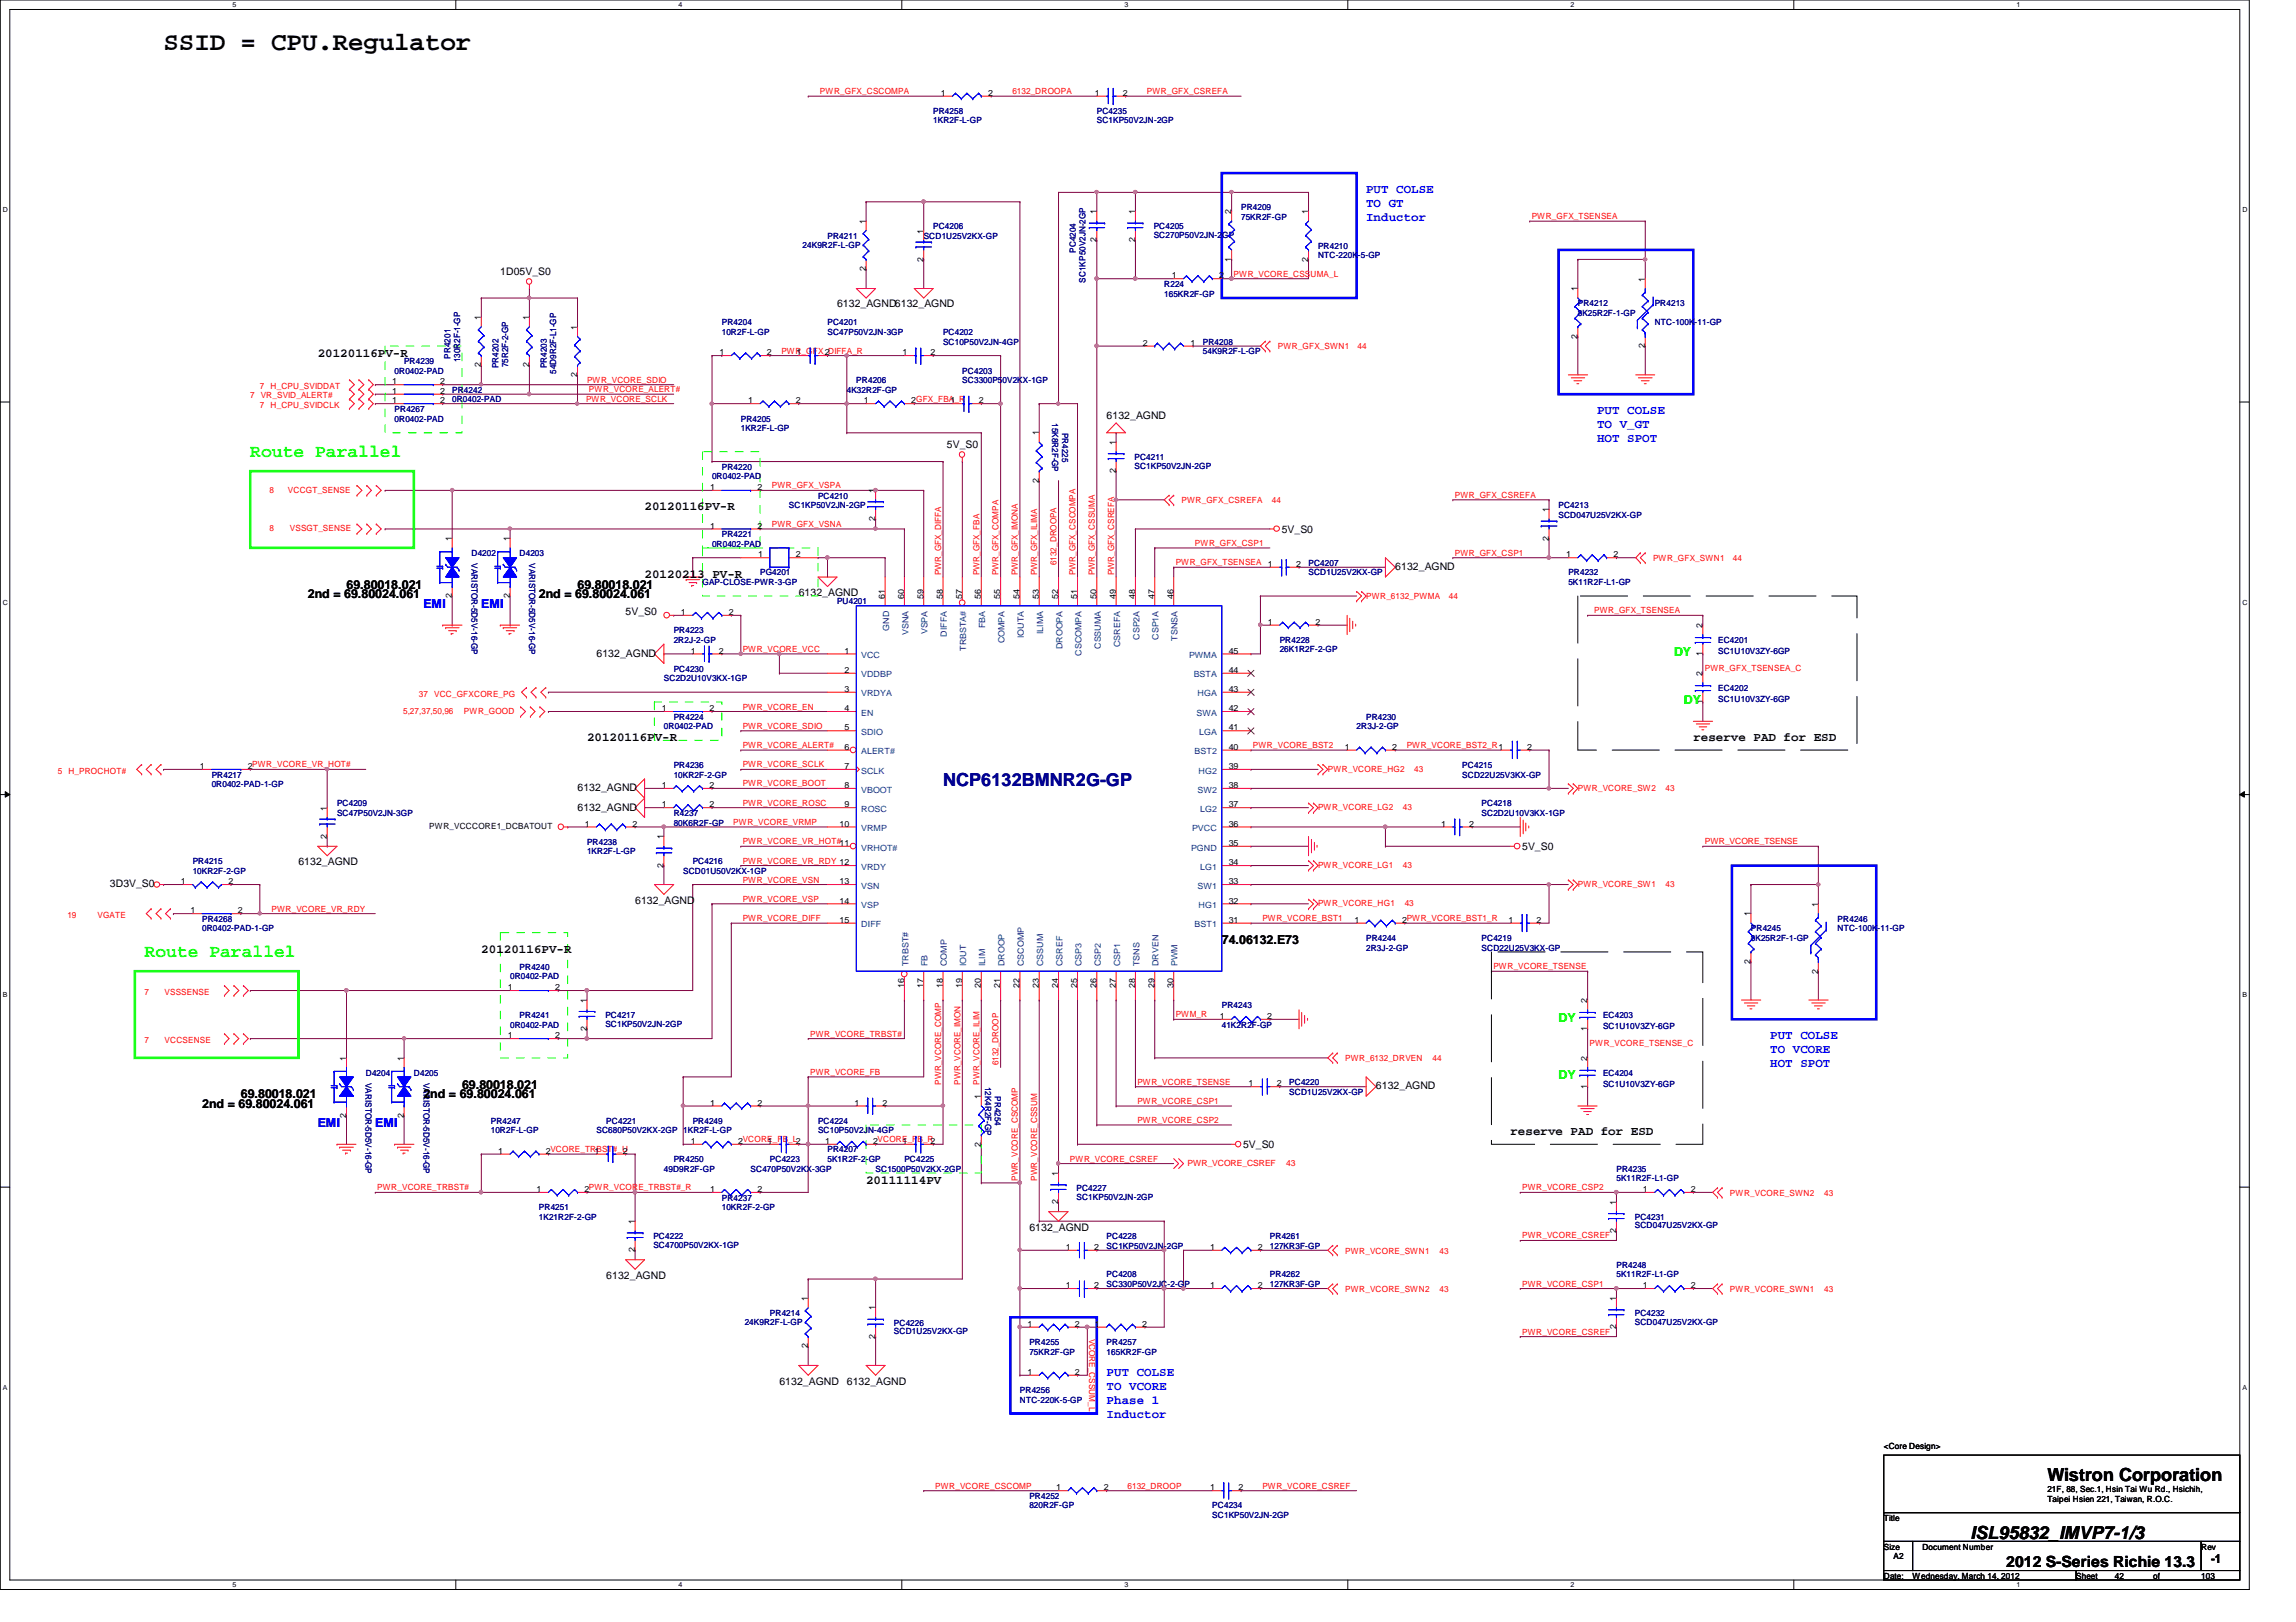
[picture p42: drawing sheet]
<svg xmlns="http://www.w3.org/2000/svg" width="297mm" height="210mm" viewBox="0 0 297 210" stroke-linecap="round" stroke-linejoin="round" font-family="sans-serif">
<defs><g id="words">
<text font-size="3.3" x="21.2" y="6.5">SSID = CPU.Regulator</text>
<g font-size="2.3" fill="#0f0">
<text x="32.4" y="59.1">Route Parallel</text>
<text x="18.7" y="123.9">Route Parallel</text>
</g>
<text font-size="2.3" fill="#000080" x="122" y="101.7">NCP6132BMNR2G-GP</text>
<g font-size="2.3">
<text x="264.9" y="191.7">Wistron Corporation</text>
<text x="254.9" y="199.2">ISL95832_IMVP7-1/3</text>
</g>
<text font-size="2" x="259.5" y="202.7">2012 S-Series Richie 13.3</text>
<g font-size="1.6" fill="#00f">
<text x="176.7" y="25">PUT COLSE</text>
<text x="176.7" y="26.8">TO GT</text>
<text x="176.7" y="28.6">Inductor</text>
<text x="206.6" y="53.6">PUT COLSE</text>
<text x="206.6" y="55.4">TO V_GT</text>
<text x="206.6" y="57.2">HOT SPOT</text>
<text x="54.8" y="78.7">EMI</text>
<text x="62.3" y="78.7">EMI</text>
<text x="229" y="134.5">PUT COLSE</text>
<text x="229" y="136.3">TO VCORE</text>
<text x="229" y="138.1">HOT SPOT</text>
<text x="41.1" y="145.9">EMI</text>
<text x="48.6" y="145.9">EMI</text>
<text x="143.2" y="178.1">PUT COLSE</text>
<text x="143.2" y="179.9">TO VCORE</text>
<text x="143.2" y="181.7">Phase 1</text>
<text x="143.2" y="183.5">Inductor</text>
</g>
<g font-size="1.6">
<text x="41.1" y="46.1">20120116PV-R</text>
<text x="83.4" y="66">20120116PV-R</text>
<text x="39.8" y="77.4">2nd = 69.80024.061</text>
<text x="44.8" y="76.2">69.80018.021</text>
<text x="69.7" y="77.4">2nd = 69.80024.061</text>
<text x="74.7" y="76.2">69.80018.021</text>
<text x="83.4" y="74.8">20120213 PV-R</text>
<text x="75.9" y="95.9">20120116PV-R</text>
<text x="219.1" y="95.9">reserve PAD for ESD</text>
<text x="62.3" y="123.3">20120116PV-R</text>
<text x="158.1" y="122.2">74.06132.E73</text>
<text x="26.2" y="143.4">2nd = 69.80024.061</text>
<text x="31.2" y="142.2">69.80018.021</text>
<text x="54.8" y="142.2">2nd = 69.80024.061</text>
<text x="59.8" y="140.9">69.80018.021</text>
<text x="195.4" y="146.9">reserve PAD for ESD</text>
<text x="112.1" y="153.2">20111114PV</text>
<text x="286" y="202.3">-1</text>
</g>
<g font-size="1.6" fill="#0f0">
<text x="216.6" y="84.9">DY</text>
<text x="217.8" y="91.1">DY</text>
<text x="201.6" y="132.2">DY</text>
<text x="201.6" y="139.7">DY</text>
</g>
<g font-size="1.4">
<text x="64.7" y="35.6">1D05V_S0</text>
<text x="108.3" y="39.8">6132_AGND6132_AGND</text>
<text x="122.5" y="58">5V_S0</text>
<text x="143.2" y="54.2">6132_AGND</text>
<text x="165.8" y="68.9">5V_S0</text>
<text x="103.3" y="77.1">6132_AGND</text>
<text x="180.5" y="73.8">6132_AGND</text>
<text x="80.9" y="79.6">5V_S0</text>
<text x="77.2" y="85">6132_AGND</text>
<text x="74.7" y="102.4">6132_AGND</text>
<text x="74.7" y="104.9">6132_AGND</text>
<text x="38.6" y="112">6132_AGND</text>
<text x="196.9" y="110">5V_S0</text>
<text x="14.2" y="114.9">3D3V_S0</text>
<text x="82.2" y="117">6132_AGND</text>
<text x="178" y="141">6132_AGND</text>
<text x="160.8" y="148.6">5V_S0</text>
<text x="133.2" y="159.3">6132_AGND</text>
<text x="78.4" y="165.5">6132_AGND</text>
<text x="100.8" y="179.2">6132_AGND</text>
<text x="109.6" y="179.2">6132_AGND</text>
</g>
<g font-size="1.1" fill="#f00">
<text x="106.1" y="12.2">PWR_GFX_CSCOMPA</text>
<text x="131" y="12.2">6132_DROOPA</text>
<text x="148.4" y="12.2">PWR_GFX_CSREFA</text>
<text x="198.2" y="28.4">PWR_GFX_TSENSEA</text>
<text x="159.6" y="35.8">PWR_VCORE_CSSUMA_L</text>
<text x="101.1" y="45.8">PWR_GFX_DIFFA_R</text>
<text x="165.3" y="45.2">PWR_GFX_SWN1</text>
<text x="175.6" y="45.2">44</text>
<text x="32.4" y="51.6">7 VR_SVID_ALERT#</text>
<text x="33.6" y="52.8">7</text>
<text x="33.6" y="50.3">7</text>
<text x="35" y="52.8">H_CPU_SVIDCLK</text>
<text x="35" y="50.3">H_CPU_SVIDDAT</text>
<text x="75.8" y="52">PWR_VCORE_SCLK</text>
<text x="75.9" y="49.5">PWR_VCORE_SDIO</text>
<text x="76.2" y="50.8">PWR_VCORE_ALERT#</text>
<text x="34.9" y="63.8">8</text>
<text x="37.3" y="63.8">VCCGT_SENSE</text>
<text x="99.9" y="63.2">PWR_GFX_VSPA</text>
<text x="152.9" y="65.2">PWR_GFX_CSREFA</text>
<text x="164.5" y="65.2">44</text>
<text x="188.2" y="64.4">PWR_GFX_CSREFA</text>
<text x="34.9" y="68.7">8</text>
<text x="37.5" y="68.7">VSSGT_SENSE</text>
<text x="99.9" y="68.2">PWR_GFX_VSNA</text>
<text x="154.6" y="70.7">PWR_GFX_CSP1</text>
<text x="188.2" y="71.9">PWR_GFX_CSP1</text>
<text x="121.7" y="74.4" transform="rotate(-90 121.7 74.4)">PWR_GFX_DIFFA</text>
<text x="126.7" y="74.4" transform="rotate(-90 126.7 74.4)">PWR_GFX_FBA</text>
<text x="129.2" y="74.4" transform="rotate(-90 129.2 74.4)">PWR_GFX_COMPA</text>
<text x="131.7" y="74.4" transform="rotate(-90 131.7 74.4)">PWR_GFX_IMONA</text>
<text x="134.2" y="74.4" transform="rotate(-90 134.2 74.4)">PWR_GFX_ILIMA</text>
<text x="136.7" y="73.2" transform="rotate(-90 136.7 73.2)">6132_DROOPA</text>
<text x="139.1" y="74.4" transform="rotate(-90 139.1 74.4)">PWR_GFX_CSCOMPA</text>
<text x="141.6" y="74.4" transform="rotate(-90 141.6 74.4)">PWR_GFX_CSSUMA</text>
<text x="144.1" y="74.4" transform="rotate(-90 144.1 74.4)">PWR_GFX_CSREFA</text>
<text x="152.1" y="73.2">PWR_GFX_TSENSEA</text>
<text x="176.7" y="77.5">PWR_6132_PWMA</text>
<text x="187.4" y="77.5">44</text>
<text x="213.9" y="72.6">PWR_GFX_SWN1</text>
<text x="224.2" y="72.6">44</text>
<text x="206.2" y="79.4">PWR_GFX_TSENSEA</text>
<text x="96.1" y="84.4">PWR_VCORE_VCC</text>
<text x="220.6" y="86.9">PWR_GFX_TSENSEA_C</text>
<text x="52.2" y="92.4">5,27,37,50,96</text>
<text x="54.2" y="90.2">37</text>
<text x="56.2" y="90.2">VCC_GFXCORE_PG</text>
<text x="60" y="92.4">PWR_GOOD</text>
<text x="96.1" y="91.8">PWR_VCORE_EN</text>
<text x="96.1" y="94.3">PWR_VCORE_SDIO</text>
<text x="7.5" y="100.1">5 H_PROCHOT#</text>
<text x="96.1" y="101.8">PWR_VCORE_BOOT</text>
<text x="96.1" y="99.3">PWR_VCORE_SCLK</text>
<text x="96.1" y="96.8">PWR_VCORE_ALERT#</text>
<text x="162.1" y="96.8">PWR_VCORE_BST2</text>
<text x="171.8" y="99.9">PWR_VCORE_HG2</text>
<text x="182" y="96.8">PWR_VCORE_BST2_R1</text>
<text x="183" y="99.9">43</text>
<text x="94.9" y="106.8">PWR_VCORE_VRMP</text>
<text x="96.1" y="104.3">PWR_VCORE_ROSC</text>
<text x="170.5" y="104.9">PWR_VCORE_LG2</text>
<text x="181.5" y="104.9">43</text>
<text x="204.1" y="102.4">PWR_VCORE_SW2</text>
<text x="215.5" y="102.4">43</text>
<text x="96.1" y="109.3">PWR_VCORE_VR_HOT#11</text>
<text x="96.1" y="111.8">PWR_VCORE_VR_RDY 12</text>
<text x="170.5" y="112.3">PWR_VCORE_LG1</text>
<text x="181.5" y="112.3">43</text>
<text x="220.6" y="109.3">PWR_VCORE_TSENSE</text>
<text x="8.7" y="118.8">19</text>
<text x="12.6" y="118.8">VGATE</text>
<text x="35.1" y="118">PWR_VCORE_VR_RDY</text>
<text x="96.1" y="119.2">PWR_VCORE_DIFF</text>
<text x="96.1" y="114.2">PWR_VCORE_VSN</text>
<text x="96.1" y="116.7">PWR_VCORE_VSP</text>
<text x="163.3" y="119.2">PWR_VCORE_BST1</text>
<text x="170.5" y="117.3">PWR_VCORE_HG1</text>
<text x="181.7" y="117.3">43</text>
<text x="204.1" y="114.8">PWR_VCORE_SW1</text>
<text x="215.5" y="114.8">43</text>
<text x="193.2" y="125.4">PWR_VCORE_TSENSE</text>
<text x="18.7" y="128.7">7</text>
<text x="21.3" y="128.7">VSSSENSE</text>
<text x="152.1" y="131.7">PWM_R</text>
<text x="18.7" y="135">7</text>
<text x="21.3" y="135">VCCSENSE</text>
<text x="104.8" y="134.2">PWR_VCORE_TRBST#</text>
<text x="129.2" y="137.9" transform="rotate(-90 129.2 137.9)">6132_DROOP</text>
<text x="174" y="137.3">PWR_6132_DRVEN</text>
<text x="185.3" y="137.3">44</text>
<text x="205.7" y="135.4">PWR_VCORE_TSENSE_C</text>
<text x="104.8" y="139.1">PWR_VCORE_FB</text>
<text x="121.7" y="140.4" transform="rotate(-90 121.7 140.4)">PWR_VCORE_COMP</text>
<text x="124.2" y="140.4" transform="rotate(-90 124.2 140.4)">PWR_VCORE_IMON</text>
<text x="126.7" y="140.4" transform="rotate(-90 126.7 140.4)">PWR_VCORE_ILIM</text>
<text x="147.1" y="140.4">PWR_VCORE_TSENSE</text>
<text x="147.1" y="142.9">PWR_VCORE_CSP1</text>
<text x="147.1" y="145.3">PWR_VCORE_CSP2</text>
<text x="48.8" y="154.1">PWR_VCORE_TRBST#</text>
<text x="131.7" y="152.8" transform="rotate(-90 131.7 152.8)">PWR_VCORE_CSCOMP</text>
<text x="134.2" y="152.8" transform="rotate(-90 134.2 152.8)">PWR_VCORE_CSSUM</text>
<text x="138.4" y="150.3">PWR_VCORE_CSREF</text>
<text x="153.6" y="150.9">PWR_VCORE_CSREF</text>
<text x="166.4" y="150.9">43</text>
<text x="196.9" y="154.1">PWR_VCORE_CSP2</text>
<text x="223.8" y="154.8">PWR_VCORE_SWN2</text>
<text x="236" y="154.8">43</text>
<text x="196.9" y="160.3">PWR_VCORE_CSREF</text>
<text x="174" y="162.2">PWR_VCORE_SWN1</text>
<text x="174" y="167.2">PWR_VCORE_SWN2</text>
<text x="186.2" y="162.2">43</text>
<text x="186.2" y="167.2">43</text>
<text x="196.9" y="166.5">PWR_VCORE_CSP1</text>
<text x="223.8" y="167.2">PWR_VCORE_SWN1</text>
<text x="236" y="167.2">43</text>
<text x="140.9" y="173.2" transform="rotate(90 140.9 173.2)">VCORE_CSSUM_L</text>
<text x="196.9" y="172.7">PWR_VCORE_CSREF</text>
<text x="121" y="192.7">PWR_VCORE_CSCOMP</text>
<text x="145.9" y="192.7">6132_DROOP</text>
<text x="163.3" y="192.7">PWR_VCORE_CSREF</text>
</g>
<g font-size="1.1" fill="#000080">
<text x="120.7" y="14.7">PR4258</text>
<text x="120.7" y="16">1KR2F-L-GP</text>
<text x="141.9" y="14.7">PC4235</text>
<text x="141.9" y="16">SC1KP50V2JN-2GP</text>
<text x="120.7" y="29.7">PC4206</text>
<text x="149.3" y="29.7">PC4205</text>
<text x="160.6" y="27.2">PR4209</text>
<text x="160.6" y="28.4">75KR2F-GP</text>
<text x="103.8" y="32">24K9R2F-L-GP</text>
<text x="107.1" y="30.9">PR4211</text>
<text x="119.5" y="30.9">SCD1U25V2KX-GP</text>
<text x="139.2" y="32.7" transform="rotate(-90 139.2 32.7)">PC4204</text>
<text x="149.3" y="30.8">SC270P50V2JN-2GP</text>
<text x="170.5" y="32.2">PR4210</text>
<text x="170.5" y="33.4">NTC-220K-5-GP</text>
<text x="140.4" y="36.6" transform="rotate(-90 140.4 36.6)">SC1KP50V2JN-2GP</text>
<text x="150.6" y="37.1">R224</text>
<text x="150.6" y="38.4">165KR2F-GP</text>
<text x="204.1" y="39.6">PR4212</text>
<text x="204.1" y="40.9">8K25R2F-1-GP</text>
<text x="214.1" y="39.6">PR4213</text>
<text x="52.3" y="47.1">PR4239</text>
<text x="58.3" y="46.4" transform="rotate(-90 58.3 46.4)">PR4201</text>
<text x="59.5" y="46.9" transform="rotate(-90 59.5 46.9)">130R2F-1-GP</text>
<text x="64.5" y="47.7" transform="rotate(-90 64.5 47.7)">PR4202</text>
<text x="65.7" y="47.5" transform="rotate(-90 65.7 47.5)">75R2F-2-GP</text>
<text x="70.7" y="47.7" transform="rotate(-90 70.7 47.7)">PR4203</text>
<text x="93.4" y="42.1">PR4204</text>
<text x="93.4" y="43.3">10R2F-L-GP</text>
<text x="107.1" y="42.1">PC4201</text>
<text x="107.1" y="43.3">SC47P50V2JN-3GP</text>
<text x="122" y="43.3">PC4202</text>
<text x="122" y="44.6">SC10P50V2JN-4GP</text>
<text x="155.6" y="44.6">PR4208</text>
<text x="155.6" y="45.8">54K9R2F-L-GP</text>
<text x="214.1" y="42.1">NTC-100K-11-GP</text>
<text x="51.1" y="53.3">PR4267</text>
<text x="51.1" y="48.3">0R0402-PAD</text>
<text x="58.5" y="50.8">PR4242</text>
<text x="58.5" y="52.1">0R0402-PAD</text>
<text x="72" y="48.4" transform="rotate(-90 72 48.4)">54D9R2F-L1-GP</text>
<text x="109.6" y="50.8">4K32R2F-GP</text>
<text x="110.8" y="49.6">PR4206</text>
<text x="124.5" y="48.3">PC4203</text>
<text x="124.5" y="49.6">SC3300P50V2KX-1GP</text>
<text x="51.1" y="54.6">0R0402-PAD</text>
<text x="95.8" y="54.6">PR4205</text>
<text x="95.8" y="55.8">1KR2F-L-GP</text>
<text x="136.1" y="54.7" transform="rotate(90 136.1 54.7)">15K8R2F-GP</text>
<text x="137.4" y="56" transform="rotate(90 137.4 56)">PR4225</text>
<text x="146.8" y="59.5">PC4211</text>
<text x="92.1" y="62">0R0402-PAD</text>
<text x="93.4" y="60.8">PR4220</text>
<text x="102.1" y="65.7">SC1KP50V2JN-2GP</text>
<text x="105.8" y="64.5">PC4210</text>
<text x="146.8" y="60.7">SC1KP50V2JN-2GP</text>
<text x="201.6" y="65.7">PC4213</text>
<text x="61" y="72">D4202</text>
<text x="67.2" y="72">D4203</text>
<text x="92.1" y="70.7">0R0402-PAD</text>
<text x="93.4" y="69.5">PR4221</text>
<text x="201.6" y="67">SCD047U25V2KX-GP</text>
<text x="61" y="72.9" transform="rotate(90 61 72.9)">VARISTOR-5D5V-16-GP</text>
<text x="68.4" y="72.9" transform="rotate(90 68.4 72.9)">VARISTOR-5D5V-16-GP</text>
<text x="90.9" y="75.7">GAP-CLOSE-PWR-3-GP</text>
<text x="98.3" y="74.5">PG4201</text>
<text x="169.3" y="73.2">PC4207</text>
<text x="169.3" y="74.5">SCD1U25V2KX-GP</text>
<text x="202.9" y="74.5">PR4232</text>
<text x="202.9" y="75.7">5K11R2F-L1-GP</text>
<text x="87.2" y="82">PR4223</text>
<text x="87.2" y="83.2">2R2J-2-GP</text>
<text x="108.3" y="78.2">PU4201</text>
<text x="165.6" y="83.2">PR4228</text>
<text x="222.3" y="83.2">EC4201</text>
<text x="85.9" y="88.2">SC2D2U10V3KX-1GP</text>
<text x="87.2" y="86.9">PC4230</text>
<text x="165.6" y="84.4">26K1R2F-2-GP</text>
<text x="222.3" y="89.4">EC4202</text>
<text x="222.3" y="84.7">SC1U10V3ZY-6GP</text>
<text x="85.9" y="94.4">0R0402-PAD</text>
<text x="87.2" y="93.1">PR4224</text>
<text x="175.5" y="94.4">2R3J-2-GP</text>
<text x="176.7" y="93.1">PR4230</text>
<text x="222.3" y="90.9">SC1U10V3ZY-6GP</text>
<text x="27.4" y="100.6">PR4217</text>
<text x="27.4" y="101.9">0R0402-PAD-1-GP</text>
<text x="87.2" y="99.4">PR4236</text>
<text x="87.2" y="100.6">10KR2F-2-GP</text>
<text x="189.2" y="99.4">PC4215</text>
<text x="189.2" y="100.6">SCD22U25V3KX-GP</text>
<text x="43.6" y="104.4">PC4209</text>
<text x="43.6" y="105.6">SC47P50V2JN-3GP</text>
<text x="87.2" y="105.6">R4237</text>
<text x="87.2" y="106.8">80K6R2F-GP</text>
<text x="191.7" y="104.4">PC4218</text>
<text x="191.7" y="105.6">SC2D2U10V3KX-1GP</text>
<text x="24.9" y="111.8">PR4215</text>
<text x="24.9" y="113.1">10KR2F-2-GP</text>
<text x="75.9" y="109.3">PR4238</text>
<text x="75.9" y="110.6">1KR2F-L-GP</text>
<text x="88.4" y="113.1">SCD01U50V2KX-1GP</text>
<text x="89.6" y="111.8">PC4216</text>
<text x="26.2" y="119.3">PR4268</text>
<text x="237.7" y="119.3">PR4246</text>
<text x="26.2" y="120.5">0R0402-PAD-1-GP</text>
<text x="67.2" y="125.5">PR4240</text>
<text x="176.7" y="121.8">PR4244</text>
<text x="176.7" y="123">2R3J-2-GP</text>
<text x="191.7" y="121.8">PC4219</text>
<text x="191.7" y="123">SCD22U25V3KX-GP</text>
<text x="226.5" y="120.5">PR4245</text>
<text x="226.5" y="121.8">8K25R2F-1-GP</text>
<text x="237.7" y="120.5">NTC-100K-11-GP</text>
<text x="66" y="126.7">0R0402-PAD</text>
<text x="67.2" y="131.7">PR4241</text>
<text x="78.3" y="131.7">PC4217</text>
<text x="158.1" y="130.5">PR4243</text>
<text x="207.4" y="131.7">EC4203</text>
<text x="66" y="133">0R0402-PAD</text>
<text x="78.3" y="132.8">SC1KP50V2JN-2GP</text>
<text x="158.1" y="133">41K2R2F-GP</text>
<text x="207.4" y="133.2">SC1U10V3ZY-6GP</text>
<text x="47.3" y="140.1" transform="rotate(90 47.3 140.1)">VARISTOR-5D5V-16-GP</text>
<text x="47.3" y="139.2">D4204</text>
<text x="53.5" y="139.2">D4205</text>
<text x="54.8" y="140.1" transform="rotate(90 54.8 140.1)">VARISTOR-5D5V-16-GP</text>
<text x="127.5" y="140.6" transform="rotate(90 127.5 140.6)">12K4R2F-GP</text>
<text x="128.7" y="141.9" transform="rotate(90 128.7 141.9)">PR4254</text>
<text x="166.8" y="140.4">PC4220</text>
<text x="166.8" y="141.7">SCD1U25V2KX-GP</text>
<text x="207.4" y="139.2">EC4204</text>
<text x="207.4" y="140.7">SC1U10V3ZY-6GP</text>
<text x="63.5" y="145.4">PR4247</text>
<text x="63.5" y="146.6">10R2F-L-GP</text>
<text x="77.2" y="146.6">SC680P50V2KX-2GP</text>
<text x="78.4" y="145.4">PC4221</text>
<text x="88.4" y="146.6">1KR2F-L-GP</text>
<text x="89.6" y="145.4">PR4249</text>
<text x="105.8" y="145.4">PC4224</text>
<text x="105.8" y="146.6">SC10P50V2JN-4GP</text>
<text x="107.1" y="149.1">PR4207</text>
<text x="85.9" y="151.6">49D9R2F-GP</text>
<text x="87.2" y="150.4">PR4250</text>
<text x="93.4" y="155.4">PR4237</text>
<text x="97.1" y="151.6">SC470P50V2KX-3GP</text>
<text x="99.6" y="150.4">PC4223</text>
<text x="107.1" y="150.4">5K1R2F-2-GP</text>
<text x="113.3" y="151.6">SC1500P50V2KX-2GP</text>
<text x="117" y="150.4">PC4225</text>
<text x="139.3" y="154.1">PC4227</text>
<text x="139.3" y="155.2">SC1KP50V2JN-2GP</text>
<text x="209.1" y="151.6">PR4235</text>
<text x="209.1" y="152.9">5K11R2F-L1-GP</text>
<text x="69.7" y="156.6">PR4251</text>
<text x="69.7" y="157.9">1K21R2F-2-GP</text>
<text x="84.5" y="160.4">PC4222</text>
<text x="84.5" y="161.5">SC4700P50V2KX-1GP</text>
<text x="93.4" y="156.6">10KR2F-2-GP</text>
<text x="143.2" y="160.4">PC4228</text>
<text x="143.2" y="161.6">SC1KP50V2JN-2GP</text>
<text x="164.3" y="160.4">PR4261</text>
<text x="164.3" y="161.6">127KR3F-GP</text>
<text x="211.5" y="157.9">PC4231</text>
<text x="211.5" y="159">SCD047U25V2KX-GP</text>
<text x="143.2" y="165.3">PC4208</text>
<text x="143.2" y="166.6">SC330P50V2JC-2-GP</text>
<text x="164.3" y="165.3">PR4262</text>
<text x="164.3" y="166.6">127KR3F-GP</text>
<text x="209.1" y="164.1">PR4248</text>
<text x="209.1" y="165.3">5K11R2F-L1-GP</text>
<text x="96.3" y="171.4">24K9R2F-L-GP</text>
<text x="99.6" y="170.3">PR4214</text>
<text x="115.7" y="171.5">PC4226</text>
<text x="115.7" y="172.7">SCD1U25V2KX-GP</text>
<text x="211.5" y="170.3">PC4232</text>
<text x="211.5" y="171.4">SCD047U25V2KX-GP</text>
<text x="133.2" y="174">PR4255</text>
<text x="133.2" y="175.3">75KR2F-GP</text>
<text x="143.2" y="174">PR4257</text>
<text x="143.2" y="175.3">165KR2F-GP</text>
<text x="131.9" y="180.3">PR4256</text>
<text x="131.9" y="181.5">NTC-220K-5-GP</text>
<text x="133.2" y="194">PR4252</text>
<text x="133.2" y="195.2">820R2F-GP</text>
<text x="156.8" y="195.2">PC4234</text>
<text x="156.8" y="196.4">SC1KP50V2JN-2GP</text>
</g>
<g font-size="1.1">
<text x="121.7" y="12.4">1</text>
<text x="127.8" y="12.4">2</text>
<text x="141.6" y="12.4">1</text>
<text x="145.3" y="12.4">2</text>
<text x="112" y="29" transform="rotate(-90 112 29)">1</text>
<text x="141.9" y="27.7" transform="rotate(-90 141.9 27.7)">1</text>
<text x="146.9" y="27.7" transform="rotate(-90 146.9 27.7)">1</text>
<text x="159.3" y="27.7" transform="rotate(-90 159.3 27.7)">2</text>
<text x="169.2" y="27.7" transform="rotate(-90 169.2 27.7)">1</text>
<text x="112" y="35.1" transform="rotate(-90 112 35.1)">2</text>
<text x="119.5" y="33.9" transform="rotate(-90 119.5 33.9)">2</text>
<text x="119.5" y="30.2" transform="rotate(-90 119.5 30.2)">1</text>
<text x="141.9" y="31.4" transform="rotate(-90 141.9 31.4)">2</text>
<text x="146.9" y="31.4" transform="rotate(-90 146.9 31.4)">2</text>
<text x="159.3" y="33.9" transform="rotate(-90 159.3 33.9)">1</text>
<text x="169.2" y="33.9" transform="rotate(-90 169.2 33.9)">2</text>
<text x="62.2" y="41.4" transform="rotate(-90 62.2 41.4)">1</text>
<text x="68.4" y="41.4" transform="rotate(-90 68.4 41.4)">1</text>
<text x="151.6" y="36">1</text>
<text x="157.7" y="36">2</text>
<text x="204.1" y="37.7" transform="rotate(-90 204.1 37.7)">1</text>
<text x="212.8" y="36.4" transform="rotate(-90 212.8 36.4)">1</text>
<text x="62.2" y="47.5" transform="rotate(-90 62.2 47.5)">2</text>
<text x="68.4" y="47.5" transform="rotate(-90 68.4 47.5)">2</text>
<text x="74.7" y="42.7" transform="rotate(-90 74.7 42.7)">1</text>
<text x="93.1" y="46">1</text>
<text x="99.2" y="46">2</text>
<text x="103" y="46">1</text>
<text x="106.7" y="46">2</text>
<text x="116.8" y="46">1</text>
<text x="120.4" y="46">2</text>
<text x="147.9" y="44.7">2</text>
<text x="154" y="44.7">1</text>
<text x="204.1" y="43.8" transform="rotate(-90 204.1 43.8)">2</text>
<text x="212.8" y="45.1" transform="rotate(-90 212.8 45.1)">2</text>
<text x="50.8" y="52.2">1</text>
<text x="50.8" y="49.7">1</text>
<text x="50.8" y="51">1</text>
<text x="56.9" y="52.2">2</text>
<text x="56.9" y="49.7">2</text>
<text x="56.9" y="51">2</text>
<text x="74.7" y="48.8" transform="rotate(-90 74.7 48.8)">2</text>
<text x="96.8" y="52.2">1</text>
<text x="103" y="52.2">2</text>
<text x="111.8" y="52.2">1</text>
<text x="117.9" y="52.2">2GFX_FBA_R</text>
<text x="123" y="52.2">1</text>
<text x="126.6" y="52.2">2</text>
<text x="134.4" y="56.3" transform="rotate(-90 134.4 56.3)">1</text>
<text x="144.4" y="57.6" transform="rotate(-90 144.4 57.6)">1</text>
<text x="91.9" y="63.4">1</text>
<text x="98" y="63.4">2</text>
<text x="113.2" y="63.8" transform="rotate(-90 113.2 63.8)">1</text>
<text x="134.4" y="62.5" transform="rotate(-90 134.4 62.5)">2</text>
<text x="144.4" y="61.3" transform="rotate(-90 144.4 61.3)">2</text>
<text x="58.5" y="70" transform="rotate(-90 58.5 70)">1</text>
<text x="66" y="70" transform="rotate(-90 66 70)">1</text>
<text x="91.9" y="68.4">1</text>
<text x="98" y="68.4">2</text>
<text x="113.2" y="67.5" transform="rotate(-90 113.2 67.5)">2</text>
<text x="200.4" y="70" transform="rotate(-90 200.4 70)">2</text>
<text x="200.4" y="66.3" transform="rotate(-90 200.4 66.3)">1</text>
<text x="58.5" y="77.4" transform="rotate(-90 58.5 77.4)">2</text>
<text x="66" y="77.4" transform="rotate(-90 66 77.4)">2</text>
<text x="98.1" y="72.1">1</text>
<text x="103" y="72.1">2</text>
<text x="114.5" y="77.5" transform="rotate(-90 114.5 77.5)">61</text>
<text x="117" y="77.5" transform="rotate(-90 117 77.5)">60</text>
<text x="119.5" y="77.5" transform="rotate(-90 119.5 77.5)">59</text>
<text x="122" y="77.5" transform="rotate(-90 122 77.5)">58</text>
<text x="124.5" y="77.5" transform="rotate(-90 124.5 77.5)">57</text>
<text x="126.9" y="77.5" transform="rotate(-90 126.9 77.5)">56</text>
<text x="129.4" y="77.5" transform="rotate(-90 129.4 77.5)">55</text>
<text x="131.9" y="77.5" transform="rotate(-90 131.9 77.5)">54</text>
<text x="134.4" y="77.5" transform="rotate(-90 134.4 77.5)">53</text>
<text x="136.9" y="77.5" transform="rotate(-90 136.9 77.5)">52</text>
<text x="139.4" y="77.5" transform="rotate(-90 139.4 77.5)">51</text>
<text x="141.9" y="77.5" transform="rotate(-90 141.9 77.5)">50</text>
<text x="144.4" y="77.5" transform="rotate(-90 144.4 77.5)">49</text>
<text x="146.9" y="77.5" transform="rotate(-90 146.9 77.5)">48</text>
<text x="149.3" y="77.5" transform="rotate(-90 149.3 77.5)">47</text>
<text x="151.8" y="77.5" transform="rotate(-90 151.8 77.5)">46</text>
<text x="164" y="73.4">1</text>
<text x="167.7" y="73.4">2</text>
<text x="202.6" y="72.1">1</text>
<text x="208.7" y="72.1">2</text>
<text x="88.1" y="79.6">1</text>
<text x="94.3" y="79.6">2</text>
<text x="164" y="80.9">1</text>
<text x="170.2" y="80.9">2</text>
<text x="220.3" y="81.2" transform="rotate(-90 220.3 81.2)">2</text>
<text x="89.4" y="84.6">1</text>
<text x="93" y="84.6">2</text>
<text x="109.3" y="84.6">1</text>
<text x="109.3" y="87.1">2</text>
<text x="109.3" y="89.5">3</text>
<text x="159" y="89.5">43</text>
<text x="159" y="87.1">44</text>
<text x="159" y="84.6">45</text>
<text x="220.3" y="87.5" transform="rotate(-90 220.3 87.5)">2</text>
<text x="220.3" y="84.9" transform="rotate(-90 220.3 84.9)">1</text>
<text x="85.6" y="92">1</text>
<text x="91.8" y="92">2</text>
<text x="109.3" y="92">4</text>
<text x="109.3" y="94.5">5</text>
<text x="159" y="94.5">41</text>
<text x="159" y="92">42</text>
<text x="220.3" y="91.1" transform="rotate(-90 220.3 91.1)">1</text>
<text x="25.9" y="99.5">1</text>
<text x="32" y="99.5">2PWR_VCORE_VR_HOT#</text>
<text x="85.6" y="102">1</text>
<text x="91.8" y="102">2</text>
<text x="109.3" y="97">6</text>
<text x="109.3" y="99.5">7</text>
<text x="109.3" y="102">8</text>
<text x="159" y="102">38</text>
<text x="159" y="99.5">39</text>
<text x="159" y="97">40</text>
<text x="174" y="97">1</text>
<text x="180.1" y="97">2</text>
<text x="197.6" y="97">2</text>
<text x="42.3" y="104.9" transform="rotate(-90 42.3 104.9)">1</text>
<text x="55.5" y="107.3">PWR_VCCCORE1_DCBATOUT</text>
<text x="75.6" y="107">1</text>
<text x="81.8" y="107">2</text>
<text x="85.6" y="104.5">1</text>
<text x="91.8" y="104.5">2</text>
<text x="108.6" y="107">10</text>
<text x="109.3" y="104.5">9</text>
<text x="159" y="107">36</text>
<text x="159" y="104.5">37</text>
<text x="186.4" y="107">1</text>
<text x="190.1" y="107">2</text>
<text x="42.3" y="108.5" transform="rotate(-90 42.3 108.5)">2</text>
<text x="85.8" y="112.3" transform="rotate(-90 85.8 112.3)">2</text>
<text x="85.8" y="108.6" transform="rotate(-90 85.8 108.6)">1</text>
<text x="159" y="112">34</text>
<text x="159" y="109.5">35</text>
<text x="23.4" y="114.4">1</text>
<text x="24.6" y="118.2">1</text>
<text x="29.5" y="114.4">2</text>
<text x="30.8" y="118.2">2</text>
<text x="108.6" y="114.4">13</text>
<text x="108.6" y="116.9">14</text>
<text x="108.6" y="119.4">15</text>
<text x="159" y="119.4">31</text>
<text x="159" y="116.9">32</text>
<text x="159" y="114.4">33</text>
<text x="175.2" y="119.4">1</text>
<text x="181.4" y="119.4">2PWR_VCORE_BST1_R</text>
<text x="195.2" y="119.4">1</text>
<text x="198.8" y="119.4">2</text>
<text x="226.5" y="118.6" transform="rotate(-90 226.5 118.6)">1</text>
<text x="235.2" y="117.3" transform="rotate(-90 235.2 117.3)">1</text>
<text x="226.5" y="124.7" transform="rotate(-90 226.5 124.7)">2</text>
<text x="235.2" y="126" transform="rotate(-90 235.2 126)">2</text>
<text x="65.7" y="128.1">1</text>
<text x="71.8" y="128.1">2</text>
<text x="75.9" y="129.8" transform="rotate(-90 75.9 129.8)">1</text>
<text x="117" y="127.8" transform="rotate(-90 117 127.8)">16</text>
<text x="119.5" y="127.8" transform="rotate(-90 119.5 127.8)">17</text>
<text x="122" y="127.8" transform="rotate(-90 122 127.8)">18</text>
<text x="124.5" y="127.8" transform="rotate(-90 124.5 127.8)">19</text>
<text x="126.9" y="127.8" transform="rotate(-90 126.9 127.8)">20</text>
<text x="129.4" y="127.8" transform="rotate(-90 129.4 127.8)">21</text>
<text x="131.9" y="127.8" transform="rotate(-90 131.9 127.8)">22</text>
<text x="134.4" y="127.8" transform="rotate(-90 134.4 127.8)">23</text>
<text x="136.9" y="127.8" transform="rotate(-90 136.9 127.8)">24</text>
<text x="139.4" y="127.8" transform="rotate(-90 139.4 127.8)">25</text>
<text x="141.9" y="127.8" transform="rotate(-90 141.9 127.8)">26</text>
<text x="144.4" y="127.8" transform="rotate(-90 144.4 127.8)">27</text>
<text x="146.9" y="127.8" transform="rotate(-90 146.9 127.8)">28</text>
<text x="149.3" y="127.8" transform="rotate(-90 149.3 127.8)">29</text>
<text x="151.8" y="127.8" transform="rotate(-90 151.8 127.8)">30</text>
<text x="157.8" y="131.9">1</text>
<text x="164" y="131.9">2</text>
<text x="205.4" y="129.8" transform="rotate(-90 205.4 129.8)">2</text>
<text x="44.8" y="137.2" transform="rotate(-90 44.8 137.2)">1</text>
<text x="52.2" y="137.2" transform="rotate(-90 52.2 137.2)">1</text>
<text x="65.7" y="134.4">1</text>
<text x="71.8" y="134.4">2</text>
<text x="75.9" y="133.4" transform="rotate(-90 75.9 133.4)">2</text>
<text x="205.4" y="137.2" transform="rotate(-90 205.4 137.2)">2</text>
<text x="205.4" y="133.4" transform="rotate(-90 205.4 133.4)">1</text>
<text x="91.9" y="143.1">1</text>
<text x="98" y="143.1">2</text>
<text x="110.5" y="143.1">1</text>
<text x="114.2" y="143.1">2</text>
<text x="126.9" y="142.2" transform="rotate(-90 126.9 142.2)">1</text>
<text x="161.5" y="140.6">1</text>
<text x="165.2" y="140.6">2</text>
<text x="205.4" y="140.9" transform="rotate(-90 205.4 140.9)">1</text>
<text x="44.8" y="144.7" transform="rotate(-90 44.8 144.7)">2</text>
<text x="52.2" y="144.7" transform="rotate(-90 52.2 144.7)">2</text>
<text x="64.5" y="149.3">1</text>
<text x="70.6" y="149.3">2VCORE_TRBST#_U</text>
<text x="76.9" y="149.3">1</text>
<text x="80.6" y="149.3">2</text>
<text x="89.4" y="148">1</text>
<text x="95.5" y="148">2VCORE_FB_L2</text>
<text x="99.3" y="148">1</text>
<text x="106.8" y="148">1</text>
<text x="112.9" y="148">2VCORE_FB_R2</text>
<text x="116.8" y="148">1</text>
<text x="126.9" y="148.4" transform="rotate(-90 126.9 148.4)">2</text>
<text x="69.4" y="154.3">1</text>
<text x="75.6" y="154.3">2PWR_VCORE_TRBST#_R</text>
<text x="91.9" y="154.3">1</text>
<text x="98" y="154.3">2</text>
<text x="136.9" y="155.8" transform="rotate(-90 136.9 155.8)">2</text>
<text x="136.9" y="152.2" transform="rotate(-90 136.9 152.2)">1</text>
<text x="209.1" y="155.9" transform="rotate(-90 209.1 155.9)">1</text>
<text x="212.6" y="154.3">1</text>
<text x="218.7" y="154.3">2</text>
<text x="82.1" y="158.4" transform="rotate(-90 82.1 158.4)">1</text>
<text x="137.9" y="161.8">1</text>
<text x="141.6" y="161.8">2</text>
<text x="156.5" y="161.8">1</text>
<text x="162.7" y="161.8">2</text>
<text x="209.1" y="159.6" transform="rotate(-90 209.1 159.6)">2</text>
<text x="82.1" y="162.1" transform="rotate(-90 82.1 162.1)">2</text>
<text x="137.9" y="166.7">1</text>
<text x="141.6" y="166.7">2</text>
<text x="156.5" y="166.7">1</text>
<text x="162.7" y="166.7">2</text>
<text x="212.6" y="166.7">1</text>
<text x="218.7" y="166.7">2</text>
<text x="104.5" y="168.4" transform="rotate(-90 104.5 168.4)">1</text>
<text x="113.2" y="173.3" transform="rotate(-90 113.2 173.3)">2</text>
<text x="113.2" y="169.6" transform="rotate(-90 113.2 169.6)">1</text>
<text x="132.9" y="171.7">1</text>
<text x="139.1" y="171.7">2</text>
<text x="141.6" y="171.7">1</text>
<text x="147.8" y="171.7">2</text>
<text x="209.1" y="172" transform="rotate(-90 209.1 172)">2</text>
<text x="209.1" y="168.4" transform="rotate(-90 209.1 168.4)">1</text>
<text x="104.5" y="174.5" transform="rotate(-90 104.5 174.5)">2</text>
<text x="132.9" y="177.9">1</text>
<text x="139.1" y="177.9">2</text>
<text x="243.7" y="187.5">&lt;Core Design&gt;</text>
<text x="136.6" y="192.9">1</text>
<text x="142.8" y="192.9">2</text>
<text x="156.5" y="192.9">1</text>
<text x="160.2" y="192.9">2</text>
<text x="243.7" y="196.8">Title</text>
<text x="264.9" y="193.1">21F, 88, Sec.1, Hsin Tai Wu Rd., Hsichih,</text>
<text x="264.9" y="194.4">Taipei Hsien 221, Taiwan, R.O.C.</text>
<text x="243.7" y="200.5">Size</text>
<text x="245" y="201.8">A2</text>
<text x="248.7" y="200.5">Document Number</text>
<text x="284.8" y="200.5">Rev</text>
<text x="243.7" y="204.3">Date:</text>
<text x="247.4" y="204.3">Wednesday, March 14, 2012</text>
<text x="268.6" y="204.3">Sheet</text>
<text x="273.6" y="204.3">42</text>
<text x="278.6" y="204.3">of</text>
<text x="284.8" y="204.3">103</text>
</g>
<g font-size="1.1" fill="#004080">
<text x="115" y="81.6" transform="rotate(-90 115 81.6)">GND</text>
<text x="117.5" y="82.2" transform="rotate(-90 117.5 82.2)">VSNA</text>
<text x="120" y="82.1" transform="rotate(-90 120 82.1)">VSPA</text>
<text x="122.5" y="82.4" transform="rotate(-90 122.5 82.4)">DIFFA</text>
<text x="127.5" y="81.3" transform="rotate(-90 127.5 81.3)">FBA</text>
<text x="130" y="83.3" transform="rotate(-90 130 83.3)">COMPA</text>
<text x="132.5" y="82.6" transform="rotate(-90 132.5 82.6)">IOUTA</text>
<text x="135" y="82.1" transform="rotate(-90 135 82.1)">ILIMA</text>
<text x="142.4" y="84" transform="rotate(-90 142.4 84)">CSSUMA</text>
<text x="144.9" y="83.7" transform="rotate(-90 144.9 83.7)">CSREFA</text>
<text x="147.4" y="82.8" transform="rotate(-90 147.4 82.8)">CSP2A</text>
<text x="149.9" y="82.8" transform="rotate(-90 149.9 82.8)">CSP1A</text>
<text x="152.4" y="82.9" transform="rotate(-90 152.4 82.9)">TSNSA</text>
<text x="111.4" y="85.2">VCC</text>
<text x="111.4" y="87.7">VDDBP</text>
<text x="125" y="84.2" transform="rotate(-90 125 84.2)">TRBSTA#</text>
<text x="137.5" y="84" transform="rotate(-90 137.5 84)">DROOPA</text>
<text x="139.9" y="84.9" transform="rotate(-90 139.9 84.9)">CSCOMPA</text>
<text x="153.8" y="85.2">PWMA</text>
<text x="154.4" y="87.7">BSTA</text>
<text x="111.4" y="90.1">VRDYA</text>
<text x="111.4" y="92.6">EN</text>
<text x="111.4" y="95.1">SDIO</text>
<text x="154.8" y="92.6">SWA</text>
<text x="154.9" y="90.1">HGA</text>
<text x="155.1" y="95.1">LGA</text>
<text x="111.4" y="97.6">ALERT#</text>
<text x="111.4" y="100.1">SCLK</text>
<text x="154.6" y="97.6">BST2</text>
<text x="155.1" y="100.1">HG2</text>
<text x="111.4" y="102.6">VBOOT</text>
<text x="111.4" y="105.1">ROSC</text>
<text x="111.4" y="107.6">VRMP</text>
<text x="154.2" y="107.6">PVCC</text>
<text x="154.9" y="102.6">SW2</text>
<text x="155.3" y="105.1">LG2</text>
<text x="111.4" y="110.1">VRHOT#</text>
<text x="111.4" y="112.6">VRDY</text>
<text x="154.1" y="110.1">PGND</text>
<text x="155.3" y="112.6">LG1</text>
<text x="111.4" y="115">VSN</text>
<text x="111.4" y="117.5">VSP</text>
<text x="154.9" y="115">SW1</text>
<text x="155.1" y="117.5">HG1</text>
<text x="111.4" y="120">DIFF</text>
<text x="117.5" y="125.1" transform="rotate(-90 117.5 125.1)">TRBST#</text>
<text x="120" y="125.1" transform="rotate(-90 120 125.1)">FB</text>
<text x="122.5" y="125.1" transform="rotate(-90 122.5 125.1)">COMP</text>
<text x="125" y="125.1" transform="rotate(-90 125 125.1)">IOUT</text>
<text x="127.5" y="125.1" transform="rotate(-90 127.5 125.1)">ILIM</text>
<text x="130" y="125.1" transform="rotate(-90 130 125.1)">DROOP</text>
<text x="132.5" y="125.1" transform="rotate(-90 132.5 125.1)">CSCOMP</text>
<text x="135" y="125.1" transform="rotate(-90 135 125.1)">CSSUM</text>
<text x="137.5" y="125.1" transform="rotate(-90 137.5 125.1)">CSREF</text>
<text x="139.9" y="125.1" transform="rotate(-90 139.9 125.1)">CSP3</text>
<text x="142.4" y="125.1" transform="rotate(-90 142.4 125.1)">CSP2</text>
<text x="144.9" y="125.1" transform="rotate(-90 144.9 125.1)">CSP1</text>
<text x="147.4" y="125.1" transform="rotate(-90 147.4 125.1)">TSNS</text>
<text x="149.9" y="125.1" transform="rotate(-90 149.9 125.1)">DRVEN</text>
<text x="152.4" y="125.1" transform="rotate(-90 152.4 125.1)">PWM</text>
<text x="154.6" y="120">BST1</text>
</g>
<g font-size=".9">
<text x="30.1" y=".9">5</text>
<text x="87.8" y=".9">4</text>
<text x="145.5" y=".9">3</text>
<text x="203.2" y=".9">2</text>
<text x="260.9" y=".9">1</text>
<text x=".4" y="27.4">D</text>
<text x="290.1" y="27.4">D</text>
<text x=".4" y="78.2">C</text>
<text x="290.1" y="78.2">C</text>
<text x=".4" y="129">B</text>
<text x="290.1" y="129">B</text>
<text x=".4" y="179.8">A</text>
<text x="290.1" y="179.8">A</text>
<text x="30.1" y="205.4">5</text>
<text x="87.8" y="205.4">4</text>
<text x="145.5" y="205.4">3</text>
<text x="203.2" y="205.4">2</text>
<text x="260.9" y="205.4">1</text>
</g>
</g></defs>
<path d="M0 0h291v205.7h-291zM1.3 1.2h288.5v203.3h-288.5z" fill="none" stroke="#000" stroke-width=".13"/>
<g fill="#fff">
<path d="M30.1 .1h.5v1h-.5z"/>
<path d="M30.1 204.6h.5v1h-.5z"/>
</g>
<path d="M59 0v1.2M59 204.5v1.2" fill="none" stroke="#000" stroke-width=".13"/>
<g fill="#fff">
<path d="M87.8 .1h.5v1h-.5z"/>
<path d="M87.8 204.6h.5v1h-.5z"/>
</g>
<path d="M116.7 0v1.2M116.7 204.5v1.2" fill="none" stroke="#000" stroke-width=".13"/>
<g fill="#fff">
<path d="M145.5 .1h.5v1h-.5z"/>
<path d="M145.5 204.6h.5v1h-.5z"/>
</g>
<path d="M174.4 0v1.2M174.4 204.5v1.2" fill="none" stroke="#000" stroke-width=".13"/>
<g fill="#fff">
<path d="M203.2 .1h.5v1h-.5z"/>
<path d="M203.2 204.6h.5v1h-.5z"/>
</g>
<path d="M232.1 0v1.2M232.1 204.5v1.2" fill="none" stroke="#000" stroke-width=".13"/>
<g fill="#fff">
<path d="M260.9 .1h.5v1h-.5z"/>
<path d="M260.9 204.6h.5v1h-.5z"/>
<path d="M.4 26.6h.6v1h-.6z"/>
<path d="M290.1 26.6h.6v1h-.6z"/>
<path d="M.4 77.4h.6v1h-.6z"/>
<path d="M290.1 77.4h.6v1h-.6z"/>
</g>
<path d="M0 52h1.3M289.8 52h1.2" fill="none" stroke="#000" stroke-width=".13"/>
<g fill="#fff">
<path d="M.4 128.2h.6v1h-.6z"/>
<path d="M290.1 128.2h.6v1h-.6z"/>
</g>
<path d="M0 102.8h1.3M.7 102.4l.6 .4-.6 .4zM289.8 102.8l.6-.4v.8zM289.8 102.8h1.2" fill="none" stroke="#000" stroke-width=".13"/>
<path d="M.7 102.4l.6 .4-.6 .4zM289.8 102.8l.6-.4v.8z" fill="#000"/>
<g fill="#fff">
<path d="M.4 179h.5v1h-.5z"/>
<path d="M290.1 179h.6v1h-.6z"/>
</g>
<path d="M0 153.6h1.3M289.8 153.6h1.2" fill="none" stroke="#000" stroke-width=".13"/>
<g fill="none" stroke="#800040" stroke-width=".13">
<path d="M104.6 12.4h.1M104.6 12.4h17.4M128.2 12.4h.1M128.2 12.4h13.7M145.6 12.4h.1M145.6 12.4h15M119.5 26.1h.1M119.5 26.1h12.4M124.5 59.7h.1M124.5 59.7v15M141.9 44.8h.1M141.9 44.8h6.2"/>
<path d="M136.9 62.2h.1M136.9 62.2v12.5M144.4 64.7h.1M144.4 61h.1M144.4 64.7h6.2M144.4 61v3.7"/>
</g>
<path d="M141.7 44.6h.3l.1 .1-.1 .2-.1 .1-.2-.1z" fill-rule="evenodd" fill="#f0f"/>
<path d="M141.7 44.6h.3l.1 .1-.1 .2-.1 .1-.2-.1z" fill="none" stroke="#f0f" stroke-width=".13"/>
<path d="M134.4 52.2h.1M134.4 52.2h2.5M113.3 63.5h.1M113.3 63.5h6.2M117 68.5h.1M117 68.5v6.2M95.8 84.6h.1M95.8 84.6h5M100.8 87.1h.1M100.8 84.6h.1M100.8 87.1h6.3M100.8 84.6v2.5" fill="none" stroke="#800040" stroke-width=".13"/>
<path d="M113.1 63.3h.3l.1 .1-.1 .2-.2 .1-.1-.1z" fill-rule="evenodd" fill="#f0f"/>
<path d="M113.1 63.3h.3l.1 .1-.1 .2-.2 .1-.1-.1z" fill="none" stroke="#f0f" stroke-width=".13"/>
<path d="M109.6 46h.1M109.6 46h7.4M120.7 46h.1M120.7 46h8.8M144.4 56h.1M144.4 56v1.2" fill="none" stroke="#800040" stroke-width=".13"/>
<path d="M109.4 45.9h.3l.1 .1-.1 .2h-.2h-.1z" fill-rule="evenodd" fill="#f0f"/>
<path d="M109.4 45.9h.3l.1 .1-.1 .2h-.2h-.1z" fill="none" stroke="#f0f" stroke-width=".13"/>
<path d="M159.3 24.9h.1M159.3 24.9h10M109.6 56h.1M109.6 56h17.4M127 52.2h.1M127 52.2h2.5M141.9 44.8h.1M141.9 44.8v29.9M119.5 63.5h.1M119.5 63.5v11.2" fill="none" stroke="#800040" stroke-width=".13"/>
<path d="M159.1 24.7h.4l.1 .1-.1 .2-.2 .1-.2-.1z" fill-rule="evenodd" fill="#f0f"/>
<path d="M159.1 24.7h.4l.1 .1-.1 .2-.2 .1-.2-.1z" fill="none" stroke="#f0f" stroke-width=".13"/>
<path d="M169.3 33.6h.1M169.3 33.6v2.5M136.9 52.2h.1M136.9 52.2h2.5M107.1 72.2h.1M107.1 72.2h7.4" fill="none" stroke="#800040" stroke-width=".13"/>
<path d="M106.9 72h.3l.1 .1-.1 .2-.2 .1-.1-.1z" fill-rule="evenodd" fill="#f0f"/>
<path d="M106.9 72h.3l.1 .1-.1 .2-.2 .1-.1-.1z" fill="none" stroke="#f0f" stroke-width=".13"/>
<path d="M129.5 52.2h.1M129.5 52.2v22.5" fill="none" stroke="#800040" stroke-width=".13"/>
<path d="M129.3 52.1h.3l.1 .1-.1 .2-.2 .1-.1-.1z" fill-rule="evenodd" fill="#f0f"/>
<path d="M129.3 52.1h.3l.1 .1-.1 .2-.2 .1-.1-.1z" fill="none" stroke="#f0f" stroke-width=".13"/>
<path d="M144.4 64.7h.1M144.4 64.7v10" fill="none" stroke="#800040" stroke-width=".13"/>
<path d="M144.2 64.5h.3l.1 .2-.1 .1-.1 .1-.2-.1z" fill-rule="evenodd" fill="#f0f"/>
<path d="M144.2 64.5h.3l.1 .2-.1 .1-.1 .1-.2-.1z" fill="none" stroke="#f0f" stroke-width=".13"/>
<path d="M141.9 36.1h.1M141.9 36.1v8.7M92.1 59.7h.1M92.1 59.7h29.9M149.4 70.9h.1M149.4 70.9v3.8" fill="none" stroke="#800040" stroke-width=".13"/>
<path d="M141.7 35.9h.3l.1 .1-.1 .2-.1 .1-.2-.1z" fill-rule="evenodd" fill="#f0f"/>
<path d="M141.7 35.9h.3l.1 .1-.1 .2-.1 .1-.2-.1z" fill="none" stroke="#f0f" stroke-width=".13"/>
<path d="M131.9 26.1h.1M131.9 26.1v48.6M141.9 24.9h.1M141.9 24.9h5M159.3 24.9h.1M159.3 24.9v2.4" fill="none" stroke="#800040" stroke-width=".13"/>
<path d="M146.7 24.7h.3l.1 .1-.1 .2-.1 .1-.2-.1z" fill-rule="evenodd" fill="#f0f"/>
<path d="M146.7 24.7h.3l.1 .1-.1 .2-.1 .1-.2-.1z" fill="none" stroke="#f0f" stroke-width=".13"/>
<path d="M159.3 36.1h.1M159.3 36.1h10M134.4 52.2h.1M134.4 52.2v3.8M139.4 52.2h.1M139.4 52.2v22.5M134.4 62.2h.1M134.4 62.2v12.5M146.9 68.5h.1M146.9 68.5v6.2" fill="none" stroke="#800040" stroke-width=".13"/>
<path d="M159.1 35.9h.4l.1 .1-.1 .2-.2 .1-.2-.1z" fill-rule="evenodd" fill="#f0f"/>
<path d="M159.1 35.9h.4l.1 .1-.1 .2-.2 .1-.2-.1z" fill="none" stroke="#f0f" stroke-width=".13"/>
<path d="M141.9 24.9h.1M141.9 24.9v2.4M92.1 52.2h.1M92.1 52.2v7.5M154.3 44.8h.1M154.3 44.8h8.8M107.1 72.2h.1M107.1 72.2v2.5" fill="none" stroke="#800040" stroke-width=".13"/>
<path d="M91.9 52.1h.3l.1 .1-.1 .2-.1 .1-.2-.1z" fill-rule="evenodd" fill="#f0f"/>
<path d="M91.9 52.1h.3l.1 .1-.1 .2-.1 .1-.2-.1z" fill="none" stroke="#f0f" stroke-width=".13"/>
<path d="M136.9 24.9h.1M136.9 24.9h5M146.9 24.9h.1M146.9 24.9v2.4M109.6 52.2h.1M109.6 52.2h2.5M122 59.7h.1M122 59.7v15M113.3 148.1h.1M113.3 148.1h3.7" fill="none" stroke="#800040" stroke-width=".13"/>
<path d="M141.7 24.7h.3l.1 .1-.1 .2-.1 .1-.2-.1z" fill-rule="evenodd" fill="#f0f"/>
<path d="M141.7 24.7h.3l.1 .1-.1 .2-.1 .1-.2-.1z" fill="none" stroke="#f0f" stroke-width=".13"/>
<path d="M136.9 24.9h.1M136.9 24.9v27.3M169.3 24.9h.1M169.3 24.9v2.4" fill="none" stroke="#800040" stroke-width=".13"/>
<path d="M136.7 52.1h.3l.1 .1-.1 .2-.1 .1-.2-.1z" fill-rule="evenodd" fill="#f0f"/>
<path d="M136.7 52.1h.3l.1 .1-.1 .2-.1 .1-.2-.1z" fill="none" stroke="#f0f" stroke-width=".13"/>
<path d="M124.5 129.4h.1M124.5 129.4v36.1M88.4 148.1h.1M88.4 148.1h1.2M104.6 148.1h.1M104.6 148.1v6.2M104.6 165.5h.1M104.6 165.5v2.5M113.3 165.5h.1M113.3 165.5v3.7" fill="none" stroke="#800040" stroke-width=".13"/>
<path d="M104.4 147.9h.3l.1 .1-.1 .2-.2 .1-.1-.1z" fill-rule="evenodd" fill="#f0f"/>
<path d="M104.4 147.9h.3l.1 .1-.1 .2-.2 .1-.1-.1z" fill="none" stroke="#f0f" stroke-width=".13"/>
<g fill="none" stroke="#800040" stroke-width=".13">
<path d="M161.8 104.5h.1M161.8 104.5h7.5M88.4 139.4h.1M88.4 139.4h6.2M104.6 139.4h.1M104.6 139.4h14.9M104.6 139.4v3.7M88.4 143.1h.1M88.4 143.1h3.7M95.8 148.1h.1M95.8 148.1h3.8M104.6 148.1h.1"/>
<path d="M104.6 143.1h.1M104.6 148.1h2.5M104.6 143.1h6.2M114.5 143.1h.1M114.5 143.1h7.5M120.7 148.1h.1M122 143.1h.1M122 143.1v5h-1.3M104.6 174.2h.1M104.6 174.2v2.5M113.3 173h.1M113.3 173v3.7"/>
</g>
<path d="M121.8 142.9h.3l.1 .2-.1 .1-.1 .1-.2-.1z" fill-rule="evenodd" fill="#f0f"/>
<path d="M121.8 142.9h.3l.1 .2-.1 .1-.1 .1-.2-.1z" fill="none" stroke="#f0f" stroke-width=".13"/>
<path d="M88.4 143.1h.1M88.4 143.1v5" fill="none" stroke="#800040" stroke-width=".13"/>
<path d="M88.2 142.9h.3l.1 .2-.1 .1-.2 .1-.1-.1z" fill-rule="evenodd" fill="#f0f"/>
<path d="M88.2 142.9h.3l.1 .2-.1 .1-.2 .1-.1-.1z" fill="none" stroke="#f0f" stroke-width=".13"/>
<path d="M104.6 165.5h.1M104.6 165.5h8.7" fill="none" stroke="#800040" stroke-width=".13"/>
<path d="M113.1 165.3h.3l.1 .2-.1 .2h-.2h-.1z" fill-rule="evenodd" fill="#f0f"/>
<path d="M113.1 165.3h.3l.1 .2-.1 .2h-.2h-.1z" fill="none" stroke="#f0f" stroke-width=".13"/>
<path d="M62.3 154.3h.1M62.3 154.3h7.4M82.2 161.8h.1M82.2 161.8v1.2" fill="none" stroke="#800040" stroke-width=".13"/>
<path d="M62.1 154.1h.3v.2v.1l-.2 .1-.1-.1z" fill-rule="evenodd" fill="#f0f"/>
<path d="M62.1 154.1h.3v.2v.1l-.2 .1-.1-.1z" fill="none" stroke="#f0f" stroke-width=".13"/>
<path d="M80.9 149.4h.1M80.9 149.4h1.3M82.2 154.3h.1M82.2 154.3h9.9" fill="none" stroke="#800040" stroke-width=".13"/>
<path d="M82 154.1h.3l.1 .2-.1 .1-.2 .1-.1-.1z" fill-rule="evenodd" fill="#f0f"/>
<path d="M82 154.1h.3l.1 .2-.1 .1-.2 .1-.1-.1z" fill="none" stroke="#f0f" stroke-width=".13"/>
<g fill="none" stroke="#800040" stroke-width=".13">
<path d="M88.4 139.4h.1M88.4 139.4v3.7M119.5 129.4h.1M119.5 129.4v10M122 129.4h.1M122 129.4v13.7M62.3 149.4h.1M62.3 149.4v4.9M82.2 149.4h.1M82.2 149.4v4.9M98.3 154.3h.1M98.3 143.1h.1"/>
<path d="M98.3 154.3h6.3M98.3 143.1h6.3M103.3 148.1h.1M104.6 143.1h.1M104.6 143.1v5h-1.3"/>
</g>
<path d="M104.4 142.9h.3l.1 .2-.1 .1-.2 .1-.1-.1z" fill-rule="evenodd" fill="#f0f"/>
<path d="M104.4 142.9h.3l.1 .2-.1 .1-.2 .1-.1-.1z" fill="none" stroke="#f0f" stroke-width=".13"/>
<g fill="none" stroke="#800040" stroke-width=".13">
<path d="M87.2 79.6h.1M87.2 79.6h1.2M105.8 72.2h.1M105.8 72.2h1.3M85.9 107h.1M85.9 107h21.2M62.3 149.4h.1M62.3 149.4h2.4M70.9 149.4h.1M70.9 149.4h6.3M165.6 140.6h.1M165.6 140.6h11.1"/>
<path d="M113.3 165.5h.1M113.3 165.5h11.2M119.5 192.9h.1M119.5 192.9h17.4"/>
</g>
<path d="M85.7 106.8h.3l.1 .2-.1 .2h-.2h-.1z" fill-rule="evenodd" fill="#f0f"/>
<path d="M85.7 106.8h.3l.1 .2-.1 .2h-.2h-.1z" fill="none" stroke="#f0f" stroke-width=".13"/>
<path d="M127 56h.1M127 56v18.7M113.3 68.5h.1M113.3 68.5h3.7M73.4 107h.1M73.4 107h2.5M85.9 112h.1M85.9 107h.1M85.9 107v1.2M85.9 112v2.5" fill="none" stroke="#800040" stroke-width=".13"/>
<path d="M113.1 68.3h.3l.1 .1-.1 .1-.2 .1-.1-.1z" fill-rule="evenodd" fill="#f0f"/>
<path d="M113.1 68.3h.3l.1 .1-.1 .1-.2 .1-.1-.1z" fill="none" stroke="#f0f" stroke-width=".13"/>
<path d="M58.5 63.5h.1M58.5 63.5h33.6M98.3 63.5h.1M98.3 63.5h15" fill="none" stroke="#800040" stroke-width=".13"/>
<path d="M58.3 63.3h.3l.1 .1-.1 .2-.1 .1-.2-.1z" fill-rule="evenodd" fill="#f0f"/>
<path d="M58.3 63.3h.3l.1 .1-.1 .2-.1 .1-.2-.1z" fill="none" stroke="#f0f" stroke-width=".13"/>
<path d="M66 68.5h.1M66 68.5h26.1" fill="none" stroke="#800040" stroke-width=".13"/>
<path d="M65.8 68.3h.3l.1 .1-.1 .1-.1 .1-.2-.1z" fill-rule="evenodd" fill="#f0f"/>
<path d="M65.8 68.3h.3l.1 .1-.1 .1-.1 .1-.2-.1z" fill="none" stroke="#f0f" stroke-width=".13"/>
<path d="M68.5 38.6h.1M68.5 38.6v2.5M74.7 48.5h.1M74.7 52.2h.1M74.7 48.5v3.7M74.7 52.2h12.5" fill="none" stroke="#800040" stroke-width=".13"/>
<path d="M74.5 52.1h.3l.1 .1-.1 .2-.1 .1-.2-.1z" fill-rule="evenodd" fill="#f0f"/>
<path d="M74.5 52.1h.3l.1 .1-.1 .2-.1 .1-.2-.1z" fill="none" stroke="#f0f" stroke-width=".13"/>
<path d="M68.5 38.6h.1M68.5 38.6h6.2M33.6 114.5h.1M33.6 114.5v3.7" fill="none" stroke="#800040" stroke-width=".13"/>
<path d="M68.3 38.4h.3l.1 .1-.1 .2-.2 .1-.1-.1z" fill-rule="evenodd" fill="#f0f"/>
<path d="M68.3 38.4h.3l.1 .1-.1 .2-.2 .1-.1-.1z" fill="none" stroke="#f0f" stroke-width=".13"/>
<path d="M62.3 38.6h.1M62.3 38.6v2.5M74.7 38.6h.1M74.7 38.6v3.7M48.6 51h.1M48.6 49.8h.1M48.6 52.2h.1M48.6 51h2.5M48.6 49.8h2.5M48.6 52.2h2.5M68.5 47.3h.1M68.5 47.3v3.7" fill="none" stroke="#800040" stroke-width=".13"/>
<path d="M68.3 50.8h.3l.1 .2-.1 .1-.2 .1-.1-.1z" fill-rule="evenodd" fill="#f0f"/>
<path d="M68.3 50.8h.3l.1 .2-.1 .1-.2 .1-.1-.1z" fill="none" stroke="#f0f" stroke-width=".13"/>
<path d="M83.4 104.5h.1M83.4 104.5h2.5M92.1 104.5h.1M92.1 104.5h15M131.9 166.8h.1M131.9 166.8v4.9" fill="none" stroke="#800040" stroke-width=".13"/>
<path d="M131.8 166.6h.3l.1 .1-.1 .2-.2 .1-.1-.1z" fill-rule="evenodd" fill="#f0f"/>
<path d="M131.8 166.6h.3l.1 .1-.1 .2-.2 .1-.1-.1z" fill="none" stroke="#f0f" stroke-width=".13"/>
<path d="M134.4 158h.1M134.4 158h16.2M139.4 178h.1M139.4 178h1.3M141.9 161.8h.1M141.9 161.8h8.7M150.6 166.8h.1M150.6 166.8v4.9" fill="none" stroke="#800040" stroke-width=".13"/>
<path d="M150.4 166.6h.4v.1v.2l-.2 .1-.2-.1z" fill-rule="evenodd" fill="#f0f"/>
<path d="M150.4 166.6h.4v.1v.2l-.2 .1-.2-.1z" fill="none" stroke="#f0f" stroke-width=".13"/>
<path d="M181.7 119.5h.1M181.7 119.5h13.7M140.7 171.7h.1M140.7 171.7h1.2M163.1 166.8h.1M163.1 161.8h.1M163.1 166.8h8.7M163.1 161.8h8.7" fill="none" stroke="#800040" stroke-width=".13"/>
<path d="M140.5 171.6h.3l.1 .1-.1 .2-.2 .1-.1-.1z" fill-rule="evenodd" fill="#f0f"/>
<path d="M140.5 171.6h.3l.1 .1-.1 .2-.2 .1-.1-.1z" fill="none" stroke="#f0f" stroke-width=".13"/>
<path d="M153.1 166.8h.1M153.1 166.8h3.7" fill="none" stroke="#800040" stroke-width=".13"/>
<path d="M152.9 166.6h.3l.1 .1-.1 .2-.1 .1-.2-.1z" fill-rule="evenodd" fill="#f0f"/>
<path d="M152.9 166.6h.3l.1 .1-.1 .2-.1 .1-.2-.1z" fill="none" stroke="#f0f" stroke-width=".13"/>
<path d="M131.9 161.8h.1M131.9 171.7h.1M131.9 161.8h6.3M131.9 171.7v6.3M140.7 171.7h.1M140.7 171.7v6.3" fill="none" stroke="#800040" stroke-width=".13"/>
<path d="M131.8 171.6h.3l.1 .1-.1 .2-.2 .1-.1-.1z" fill-rule="evenodd" fill="#f0f"/>
<path d="M131.8 171.6h.3l.1 .1-.1 .2-.2 .1-.1-.1z" fill="none" stroke="#f0f" stroke-width=".13"/>
<path d="M127 129.4h.1M127 129.4v12.5M134.4 129.4h.1M134.4 129.4v28.6M131.9 166.8h.1M131.9 166.8h6.3M150.6 161.8h.1M150.6 161.8v5M153.1 161.8h.1M153.1 161.8h3.7" fill="none" stroke="#800040" stroke-width=".13"/>
<path d="M150.4 166.6h.4v.1v.2l-.2 .1-.2-.1z" fill-rule="evenodd" fill="#f0f"/>
<path d="M150.4 166.6h.4v.1v.2l-.2 .1-.2-.1z" fill="none" stroke="#f0f" stroke-width=".13"/>
<path d="M150.4 161.6h.4v.2v.1l-.2 .1-.2-.1z" fill-rule="evenodd" fill="#f0f"/>
<path d="M150.4 161.6h.4v.2v.1l-.2 .1-.2-.1z" fill="none" stroke="#f0f" stroke-width=".13"/>
<path d="M131.9 153.1h.1M131.9 153.1v13.7M131.9 161.8h.1" fill="none" stroke="#800040" stroke-width=".13"/>
<path d="M131.8 161.6h.3l.1 .2-.1 .1-.2 .1-.1-.1z" fill-rule="evenodd" fill="#f0f"/>
<path d="M131.8 161.6h.3l.1 .2-.1 .1-.2 .1-.1-.1z" fill="none" stroke="#f0f" stroke-width=".13"/>
<path d="M131.8 152.9h.3l.1 .1-.1 .2-.2 .1-.1-.1z" fill-rule="evenodd" fill="#f0f"/>
<path d="M131.8 152.9h.3l.1 .1-.1 .2-.2 .1-.1-.1z" fill="none" stroke="#f0f" stroke-width=".13"/>
<g fill="none" stroke="#800040" stroke-width=".13">
<path d="M62.3 49.8h.1M62.3 49.8h24.9M68.5 51h.1M68.5 51h18.7M161.8 109.5h.1M161.8 112h.1M161.8 107h.1M161.8 109.5h7.5M161.8 107h17.4M161.8 112h7.5M190.5 107h.1M190.5 107h6.2"/>
<path d="M129.5 129.4h.1M129.5 129.4v8.7M131.9 129.4h.1M131.9 129.4v23.7h-4.9M127 153.1h.1M127 148.1h.1M127 148.1v5M141.9 166.8h.1M141.9 166.8h11.2M150.6 166.8h.1"/>
</g>
<path d="M62.1 49.6h.3v.1v.2l-.2 .1-.1-.1z" fill-rule="evenodd" fill="#f0f"/>
<path d="M62.1 49.6h.3v.1v.2l-.2 .1-.1-.1z" fill="none" stroke="#f0f" stroke-width=".13"/>
<path d="M159.3 33.6h.1M159.3 33.6v2.5M179.2 107h.1M179.2 107v2.5" fill="none" stroke="#800040" stroke-width=".13"/>
<path d="M179 106.8h.4v.2v.2h-.2h-.2z" fill-rule="evenodd" fill="#f0f"/>
<path d="M179 106.8h.4v.2v.2h-.2h-.2z" fill="none" stroke="#f0f" stroke-width=".13"/>
<g fill="none" stroke="#800040" stroke-width=".13">
<path d="M146.9 24.9h.1M146.9 24.9h12.4M158.1 36.1h.1M158.1 36.1h1.2M57.3 49.8h.1M57.3 51h.1M57.3 51h11.2M62.3 47.3h.1M62.3 47.3v2.5h-5M99.6 46h.1M99.6 46h3.7M22.4 118.2h.1"/>
<path d="M22.4 118.2h2.5M33.6 118.2h.1M33.6 118.2h15M83.4 102h.1M83.4 102h2.5M92.1 102h.1M92.1 102h15M179.2 109.5h.1M179.2 109.5h16.2M48.6 154.3h.1M48.6 154.3h13.7M136.9 155.6h.1"/>
<path d="M136.9 155.6v1.2M146.9 140.6h.1M146.9 140.6h14.9M219.1 154.3h.1M219.1 154.3h2.5M196.7 160.5h.1M196.7 160.5h12.4"/>
</g>
<path d="M33.5 118h.2l.1 .2-.1 .1-.1 .1-.1-.1z" fill-rule="evenodd" fill="#f0f"/>
<path d="M33.5 118h.2l.1 .2-.1 .1-.1 .1-.1-.1z" fill="none" stroke="#f0f" stroke-width=".13"/>
<path d="M212.8 28.6h.1M212.8 28.6v5M209.1 166.8h.1M209.1 166.8h3.7M219.1 166.8h.1M219.1 166.8h2.5" fill="none" stroke="#800040" stroke-width=".13"/>
<path d="M208.9 166.6h.4v.1v.2l-.2 .1-.2-.1z" fill-rule="evenodd" fill="#f0f"/>
<path d="M208.9 166.6h.4v.1v.2l-.2 .1-.2-.1z" fill="none" stroke="#f0f" stroke-width=".13"/>
<path d="M209.1 154.3h.1M209.1 154.3h3.7" fill="none" stroke="#800040" stroke-width=".13"/>
<path d="M208.9 154.1h.4v.2v.1l-.2 .1-.2-.1z" fill-rule="evenodd" fill="#f0f"/>
<path d="M208.9 154.1h.4v.2v.1l-.2 .1-.2-.1z" fill="none" stroke="#f0f" stroke-width=".13"/>
<path d="M226.5 114.5h.1M226.5 114.5h8.7M196.7 173h.1M196.7 173h12.4" fill="none" stroke="#800040" stroke-width=".13"/>
<path d="M235 114.3h.4l.1 .2-.1 .1-.2 .1-.2-.1z" fill-rule="evenodd" fill="#f0f"/>
<path d="M235 114.3h.4l.1 .2-.1 .1-.2 .1-.2-.1z" fill="none" stroke="#f0f" stroke-width=".13"/>
<g fill="none" stroke="#800040" stroke-width=".13">
<path d="M62.3 38.6h.1M68.5 37.3h.1M68.5 37.3v1.3h-6.2M112.1 26.1h.1M112.1 34.8h.1M112.1 26.1v2.5M112.1 34.8v2.5M112.1 26.1h7.4M119.5 33.6h.1M119.5 26.1h.1M119.5 26.1v3.7M119.5 33.6v3.7"/>
<path d="M197.9 28.6h.1M197.9 28.6h14.9M204.1 33.6h.1M204.1 33.6v3.7M204.1 33.6h8.7M57.3 52.2h.1M57.3 52.2h17.4M92.1 52.2h.1M92.1 46h.1M92.1 52.2h5M92.1 46v6.2M129.5 46h.1"/>
<path d="M129.5 46v6.2M204.1 43.6h.1M204.1 43.6v4.9M212.8 44.8h.1M212.8 44.8v3.7M98.3 68.5h.1M113.3 67.2h.1M113.3 67.2v1.3h-15M114.5 72.2h.1M114.5 72.2v2.5M168.1 73.4h.1M168.1 73.4h11.1"/>
<path d="M21.2 99.6h.1M21.2 99.6h5M70.9 92.1h.1M70.9 92.1h15M92.1 92.1h.1M92.1 92.1h15M93.4 84.6h.1M93.4 84.6h2.4M180.5 97.1h.1M180.5 97.1h13.7M200.4 97.1h.1M200.4 97.1v4.9"/>
<path d="M31.2 118.2h.1M31.2 118.2h2.4M220.3 109.5h.1M220.3 109.5h14.9M226.5 114.5h.1M226.5 114.5v3.7M235.2 114.5h.1M235.2 114.5v2.5M146.9 129.4h.1M146.9 129.4v11.2M151.8 131.9h.1M151.8 129.4h.1"/>
<path d="M151.8 131.9h6.3M151.8 129.4v2.5M164.3 131.9h.1M164.3 131.9h3.8M226.5 124.5h.1M226.5 124.5v4.9M235.2 125.7h.1M235.2 125.7v3.7M136.9 150.6h.1M136.9 150.6h14.9M209.1 159.3h.1M209.1 154.3h.1"/>
<path d="M209.1 154.3v1.3M209.1 159.3v1.2M148.1 171.7h.1M148.1 171.7h2.5M153.1 161.8h.1M153.1 161.8v5M209.1 166.8h.1M209.1 171.7h.1M209.1 166.8v1.2M209.1 171.7v1.3M143.2 192.9h.1M143.2 192.9h13.6"/>
</g>
<path d="M119.3 25.9h.3l.1 .2-.1 .2h-.1h-.2z" fill-rule="evenodd" fill="#f0f"/>
<path d="M119.3 25.9h.3l.1 .2-.1 .2h-.1h-.2z" fill="none" stroke="#f0f" stroke-width=".13"/>
<path d="M161.8 99.6h.1M161.8 97.1h.1M161.8 97.1h12.5M161.8 99.6h8.7M163.1 80.9h.1M163.1 80.9h1.2M197.9 97.1h.1M197.9 97.1h2.5M161.8 102h.1M161.8 102h38.6" fill="none" stroke="#800040" stroke-width=".13"/>
<path d="M200.2 101.9h.3l.1 .1-.1 .2h-.1h-.2z" fill-rule="evenodd" fill="#f0f"/>
<path d="M200.2 101.9h.3l.1 .1-.1 .2h-.1h-.2z" fill="none" stroke="#f0f" stroke-width=".13"/>
<path d="M151.8 73.4h.1M151.8 73.4h12.5M161.8 84.6h.1M161.8 84.6h1.3M199.2 119.5h.1M199.2 119.5h1.2M200.4 102h.1M200.4 114.5h.1M200.4 102h2.5M200.4 114.5h2.5" fill="none" stroke="#800040" stroke-width=".13"/>
<path d="M200.2 114.3h.3l.1 .2-.1 .1-.1 .1-.2-.1z" fill-rule="evenodd" fill="#f0f"/>
<path d="M200.2 114.3h.3l.1 .2-.1 .1-.1 .1-.2-.1z" fill="none" stroke="#f0f" stroke-width=".13"/>
<path d="M163.1 80.9h.1M163.1 80.9v3.7M161.8 119.5h.1M161.8 119.5h13.7" fill="none" stroke="#800040" stroke-width=".13"/>
<path d="M162.9 80.7h.3l.1 .2-.1 .1-.2 .1-.1-.1z" fill-rule="evenodd" fill="#f0f"/>
<path d="M162.9 80.7h.3l.1 .2-.1 .1-.2 .1-.1-.1z" fill="none" stroke="#f0f" stroke-width=".13"/>
<path d="M136.9 129.4h.1M136.9 129.4v21.2M196.7 154.3h.1M196.7 154.3h12.4" fill="none" stroke="#800040" stroke-width=".13"/>
<path d="M136.7 150.4h.3l.1 .1-.1 .2-.1 .1-.2-.1z" fill-rule="evenodd" fill="#f0f"/>
<path d="M136.7 150.4h.3l.1 .1-.1 .2-.1 .1-.2-.1z" fill="none" stroke="#f0f" stroke-width=".13"/>
<path d="M212.8 33.6h.1M212.8 33.6v2.5M170.5 80.9h.1M170.5 80.9h3.8M21.2 114.5h.1M21.2 114.5h2.5M161.8 117h.1M161.8 117h7.5M200.4 114.5h.1M200.4 114.5v5M136.9 150.6h.1M136.9 150.6v1.2" fill="none" stroke="#800040" stroke-width=".13"/>
<path d="M212.7 33.4h.3l.1 .2-.1 .1-.2 .1-.1-.1z" fill-rule="evenodd" fill="#f0f"/>
<path d="M212.7 33.4h.3l.1 .2-.1 .1-.2 .1-.1-.1z" fill="none" stroke="#f0f" stroke-width=".13"/>
<g fill="none" stroke="#800040" stroke-width=".13">
<path d="M94.6 79.6h.1M94.6 79.6h1.2M95.8 79.6h.1M95.8 79.6v5M151.8 73.4h.1M151.8 73.4v1.3M85.9 84.6h.1M85.9 84.6h3.7M95.8 94.6h.1M95.8 94.6h11.3M95.8 109.5h.1M95.8 109.5h11.3"/>
<path d="M150.6 158h.1M150.6 158v3.8M131.9 171.7h.1M131.9 171.7h1.3M196.7 166.8h.1M196.7 166.8h12.4"/>
</g>
<path d="M95.7 84.4h.3l.1 .2-.1 .2h-.2h-.1z" fill-rule="evenodd" fill="#f0f"/>
<path d="M95.7 84.4h.3l.1 .2-.1 .2h-.2h-.1z" fill="none" stroke="#f0f" stroke-width=".13"/>
<g fill="none" stroke="#800040" stroke-width=".13">
<path d="M95.8 99.6h.1M95.8 99.6h11.3M100.8 84.6h.1M100.8 84.6h6.3M82.2 107h.1M82.2 107h3.7M95.8 112h.1M95.8 112h11.3M235.2 109.5h.1M235.2 109.5v5M44.8 128.2h.1M44.8 128.2h21.2"/>
<path d="M72.2 134.4h.1M72.2 134.4h3.7M131.9 178h.1M131.9 178h1.3"/>
</g>
<path d="M100.6 84.4h.4v.2v.2h-.2h-.2z" fill-rule="evenodd" fill="#f0f"/>
<path d="M100.6 84.4h.4v.2v.2h-.2h-.2z" fill="none" stroke="#f0f" stroke-width=".13"/>
<path d="M107.1 46h.1M107.1 46h2.5M109.6 52.2h.1M109.6 52.2v3.8M95.8 97.1h.1M95.8 97.1h11.3M161.8 114.5h.1M161.8 114.5h38.6" fill="none" stroke="#800040" stroke-width=".13"/>
<path d="M109.4 52.1h.3l.1 .1-.1 .2-.2 .1-.1-.1z" fill-rule="evenodd" fill="#f0f"/>
<path d="M109.4 52.1h.3l.1 .1-.1 .2-.2 .1-.1-.1z" fill="none" stroke="#f0f" stroke-width=".13"/>
<g fill="none" stroke="#800040" stroke-width=".13">
<path d="M146.9 36.1h.1M146.9 36.1h4.9M149.4 70.9h.1M149.4 70.9h14.9M29.9 114.5h.1M29.9 114.5h3.7M139.4 129.4h.1M139.4 129.4v18.7M141.9 129.4h.1M141.9 129.4v16.2M144.4 129.4h.1M144.4 129.4v13.7"/>
<path d="M139.4 148.1h.1M139.4 148.1h19.9M141.9 145.6h.1M141.9 145.6h17.4M144.4 143.1h.1M144.4 143.1h14.9"/>
</g>
<path d="M146.7 35.9h.3l.1 .1-.1 .2-.1 .1-.2-.1z" fill-rule="evenodd" fill="#f0f"/>
<path d="M146.7 35.9h.3l.1 .1-.1 .2-.1 .1-.2-.1z" fill="none" stroke="#f0f" stroke-width=".13"/>
<g fill="none" stroke="#800040" stroke-width=".13">
<path d="M103.3 52.2h.1M109.6 46h.1M109.6 46v6.2h-6.3M118.3 52.2h.1M118.3 52.2h4.9M146.9 68.5h.1M146.9 68.5h17.4M42.3 99.6h.1M42.3 99.6h5M72.2 128.2h.1M72.2 128.2h3.7M75.9 133.1h.1"/>
<path d="M75.9 133.1v1.3M104.6 134.4h.1M117 129.4h.1M117 129.4v5h-12.4"/>
</g>
<path d="M42.1 99.4h.4v.1v.2h-.2h-.2z" fill-rule="evenodd" fill="#f0f"/>
<path d="M42.1 99.4h.4v.1v.2h-.2h-.2z" fill="none" stroke="#f0f" stroke-width=".13"/>
<g fill="none" stroke="#800040" stroke-width=".13">
<path d="M141.9 31.1h.1M141.9 36.1h.1M141.9 31.1v5M146.9 31.1h.1M146.9 31.1v5h-5M94.6 119.5h.1M94.6 119.5v19.9M94.6 119.5h12.5M179.2 107h.1M179.2 107h7.5M52.3 134.4h.1M52.3 134.4h13.7"/>
<path d="M75.9 128.2h.1M75.9 128.2v1.2"/>
</g>
<path d="M52.1 134.2h.3l.1 .2-.1 .1-.1 .1-.2-.1z" fill-rule="evenodd" fill="#f0f"/>
<path d="M52.1 134.2h.3l.1 .2-.1 .1-.1 .1-.2-.1z" fill="none" stroke="#f0f" stroke-width=".13"/>
<path d="M92.1 117h.1M92.1 117v17.4h-16.2M75.9 134.4h.1" fill="none" stroke="#800040" stroke-width=".13"/>
<path d="M75.7 134.2h.4l.1 .2-.1 .1-.2 .1-.2-.1z" fill-rule="evenodd" fill="#f0f"/>
<path d="M75.7 134.2h.4l.1 .2-.1 .1-.2 .1-.2-.1z" fill="none" stroke="#f0f" stroke-width=".13"/>
<path d="M89.6 114.5h.1M89.6 114.5v13.7h-13.7M75.9 128.2h.1" fill="none" stroke="#800040" stroke-width=".13"/>
<path d="M75.7 128h.4l.1 .1-.1 .2-.2 .1-.2-.1z" fill-rule="evenodd" fill="#f0f"/>
<path d="M75.7 128h.4l.1 .1-.1 .2-.2 .1-.2-.1z" fill="none" stroke="#f0f" stroke-width=".13"/>
<g fill="none" stroke="#800040" stroke-width=".13">
<path d="M89.6 72.2h.1M89.6 72.2v2.5M89.6 72.2h6.2M163.1 77.1h.1M163.1 77.1v3.8M163.1 77.1h12.4M188 72.2h.1M188 64.7h.1M188 72.2h14.9M188 64.7h12.4M200.4 69.7h.1M200.4 72.2h.1"/>
<path d="M200.4 69.7v2.5M209.1 72.2h.1M209.1 72.2h2.5M89.6 114.5h.1M89.6 114.5h17.5M92.1 117h.1M92.1 117h15M149.4 136.9h.1M149.4 129.4h.1M149.4 136.9h22.4M149.4 129.4v7.5M75.9 154.3h.1"/>
<path d="M75.9 154.3h6.3M82.2 154.3h.1M82.2 154.3v3.7M160.6 192.9h.1M160.6 192.9h14.9"/>
</g>
<path d="M200.2 72h.3l.1 .1-.1 .2-.1 .1-.2-.1z" fill-rule="evenodd" fill="#f0f"/>
<path d="M200.2 72h.3l.1 .1-.1 .2-.1 .1-.2-.1z" fill="none" stroke="#f0f" stroke-width=".13"/>
<g fill="none" stroke="#800040" stroke-width=".13">
<path d="M92.1 46h1.3M93.4 46h.1M49.8 63.5h.1M49.8 68.5h.1M49.8 63.5h8.7M49.8 68.5h16.2M58.5 63.5h.1M58.5 63.5v6.2M58.5 77.1v3.8M66 68.5h.1M66 68.5v1.2M66 77.1v3.8"/>
<path d="M200.4 64.7h.1M200.4 64.7v1.3M32.4 99.6h.1M32.4 99.6h9.9M42.3 99.6h.1M42.3 99.6v4.9M58.5 80.9h.1M66 80.9h.1M70.9 89.6h.1M70.9 89.6h36.2M42.3 109.5h.1M42.3 108.2v1.3"/>
<path d="M44.8 128.2h.1M44.8 128.2v8.7M44.8 144.4h.1M44.8 144.4v3.7M52.3 144.4h.1M52.3 144.4v3.7M139.4 171.7h.1M139.4 171.7h1.3"/>
</g>
<path d="M44.6 128h.4v.1v.2l-.2 .1-.2-.1z" fill-rule="evenodd" fill="#f0f"/>
<path d="M44.6 128h.4v.1v.2l-.2 .1-.2-.1z" fill="none" stroke="#f0f" stroke-width=".13"/>
<g fill="none" stroke="#800040" stroke-width=".13">
<path d="M205.4 79.6h.1M205.4 79.6h14.9M220.3 79.6h.1M220.3 79.6v1.3M220.3 84.6h.1M220.3 90.8h.1M220.3 84.6v2.5M220.3 90.8v2.5M32.4 128.2h.1M32.4 134.4h.1M32.4 128.2h12.4M32.4 134.4h19.9"/>
<path d="M52.3 134.4h.1M52.3 134.4v2.5M193 125.7h.1M193 125.7h12.4M205.4 125.7h.1M205.4 133.1h.1M205.4 125.7v3.7M205.4 133.1v3.8M205.4 140.6h.1M205.4 140.6v2.5"/>
</g>
<g fill="none" stroke="#f00" stroke-width=".13">
<path d="M122 12.4h1.2M127 12.4h1.2M68.5 36.8v.5M110.8 37.3h2.5l-1.2 1.3zM118.3 37.3h2.4l-1.2 1.3zM212.8 36.1v1.2M45.2 52.9h.1M45.2 51.6h.1M45.2 50.4h.1M45.2 49.1h.1M45.2 51.6l.6 .6-.6 .7M45.2 49.1l.6 .7-.6 .6"/>
<path d="M45.2 50.4l.6 .6-.6 .6M46.4 51.6h.1M46.4 52.9h.1M46.4 50.4h.1M46.4 49.1h.1M46.4 51.6l.7 .6-.7 .7M46.4 50.4l.7 .6-.7 .6M46.4 49.1l.7 .7-.7 .6M47.7 52.9h.1M47.7 51.6h.1M47.7 50.4h.1M47.7 49.1h.1"/>
<path d="M47.7 49.1l.6 .7-.6 .6M47.7 51.6l.6 .6-.6 .7M47.7 50.4l.6 .6-.6 .6M124.5 59.2v.5M144.4 54.7l1.2 1.3h-2.4zM163.7 44.2h.1M163.7 45.4h.1M163.7 44.2l-.6 .6 .6 .6M164.3 45.4h.1M164.3 44.2h.1M164.3 44.2l-.6 .6 .6 .6M202.9 48.5h2.5"/>
<path d="M203.3 48.9h1.7M203.6 49.3h1M204 49.7h.3M211.6 48.5h2.5M212 48.9h1.7M212.3 49.3h1.1M212.7 49.7h.3M212.8 43.6v1.2M46.2 64.1h.1M46.2 62.8h.1M46.2 69h.1M46.2 67.8h.1"/>
<path d="M46.2 62.8l.6 .7-.6 .6M46.2 67.8l.6 .7-.6 .5M47.5 62.8h.1M47.5 64.1h.1M47.5 67.8h.1M47.5 69h.1M47.5 62.8l.5 .7-.5 .6M47.5 67.8l.5 .7-.5 .5M48.7 64.1h.1M48.7 62.8h.1M48.7 69h.1M48.7 67.8h.1"/>
<path d="M48.7 62.8l.6 .7-.6 .6M48.7 67.8l.6 .7-.6 .5M66 69.7v1.2M66 75.9v1.2M86.7 79.6h.5M88.4 74.7h.1M88.4 74.7h2.5M88.8 75h.1M88.8 75h1.7M89.2 75.4h.9M89.5 75.8h.1M89.5 75.8h.2"/>
<path d="M90.1 75.4h.1M105.8 74.7h2.5l-1.2 1.2zM151.3 64.1h.1M151.3 65.3h.1M151.3 64.1l-.7 .6 .7 .6M151.8 65.3h.1M151.8 64.1h.1M151.8 64.1l-.5 .6 .5 .6M164.3 68.5h.5M174.3 79.6v2.5M175.5 77.8h.1M175.5 76.5h.1"/>
<path d="M175.5 76.5l.6 .6-.6 .7M176.1 77.8h.1M176.1 76.5h.1M176.1 76.5l.6 .6-.6 .7M179.2 72.2l1.3 1.2-1.3 1.3zM212.2 71.5h.1M212.2 72.8h.1M212.2 71.5l-.6 .7 .6 .6M212.8 72.8h.1M212.8 71.5h.1M212.8 71.5l-.6 .7 .6 .6M18.3 98.9h.1"/>
<path d="M18.3 98.9l-.6 .7 .6 .6M19.6 98.9h.1M19.6 98.9l-.7 .7 .7 .6M20.8 98.9h.1M20.8 98.9l-.6 .7 .6 .6M57.3 80.9h.1M57.3 80.9h2.5M57.7 81.2h.1M57.7 81.2h1.7M58 81.6h1M58.4 82h.1M58.4 82h.2"/>
<path d="M59 81.6h.1M64.7 80.9h.1M64.7 80.9h2.5M65.1 81.2h.1M65.1 81.2h1.7M65.5 81.6h1M65.9 82h.1M65.9 82h.2M66.5 81.6h.1M67.3 92.7h.1M67.3 91.5h.1M67.3 91.5l.7 .6-.7 .6"/>
<path d="M68.1 90.2h.1M68.1 89h.1M68.1 89l-.6 .6 .6 .6M68.6 91.5h.1M68.6 92.7h.1M68.6 91.5l.6 .6-.6 .6M69.3 89h.1M69.3 90.2h.1M69.3 89l-.6 .6 .6 .6M69.8 92.7h.1M69.8 91.5h.1M69.8 91.5l.7 .6-.7 .6"/>
<path d="M70.6 90.2h.1M70.6 89h.1M70.6 89l-.6 .6 .6 .6M85.9 83.4v2.5l-1.2-1.3zM170.5 98.9h.1M170.5 98.9l.7 .7-.7 .6M171.2 98.9h.1M171.2 98.9l.6 .7-.6 .6M174.6 80v1.7M175 80.4v1M175.4 80.8v.2M219.1 93.3h2.5"/>
<path d="M219.5 93.7h1.7M219.8 94.1h1M220.2 94.4h.2M18.3 100.2h.1M19.6 118.8h.1M19.6 117.6h.1M19.6 100.2h.1M19.6 117.6l-.7 .6 .7 .6M20.7 114.5h.5M20.8 117.6h.1M20.8 118.8h.1M20.8 100.2h.1"/>
<path d="M20.8 117.6l-.6 .6 .6 .6M22.1 118.8h.1M22.1 117.6h.1M22.1 117.6l-.7 .6 .7 .6M41.1 109.5h2.5l-1.3 1.2zM72.9 107h.5M73.4 107h.1M82.2 102l1.2-1.2v5l-1.2-1.3 1.2-1.2zM84.7 114.5h2.5l-1.3 1.2zM169.3 117.6h.1M169.3 116.4h.1M169.3 112.6h.1"/>
<path d="M169.3 111.4h.1M169.3 105.2h.1M169.3 103.9h.1M169.3 108.2v2.5M169.3 116.4l.6 .6-.6 .6M169.3 111.4l.6 .6-.6 .6M169.3 103.9l.6 .6-.6 .7M169.7 108.6v1.8M169.9 117.6h.1M169.9 116.4h.1M169.9 112.6h.1M169.9 111.4h.1"/>
<path d="M169.9 105.2h.1M169.9 103.9h.1M169.9 111.4l.6 .6-.6 .6M169.9 116.4l.6 .6-.6 .6M169.9 103.9l.6 .6-.6 .7M170 109v1M170.4 109.4v.2M170.5 100.2h.1M171.2 100.2h.1M175.5 119.5h1.2M180.5 119.5h1.2M195.4 109.5h.5"/>
<path d="M196.7 105.8v2.4M197.1 106.1v1.8M197.4 106.5v1M197.8 106.9v.2M202.9 115.1h.1M202.9 113.9h.1M202.9 102.7h.1M202.9 101.4h.1M202.9 113.9l.6 .6-.6 .6M202.9 101.4l.6 .6-.6 .7M203.5 115.1h.1M203.5 113.9h.1"/>
<path d="M203.5 102.7h.1M203.5 101.4h.1M203.5 113.9l.6 .6-.6 .6M203.5 101.4l.6 .6-.6 .7M29 135h.1M29 133.8h.1M29 128.8h.1M29 127.6h.1M29 133.8l.6 .6-.6 .6M29 127.6l.6 .6-.6 .6M30.3 133.8h.1M30.3 135h.1"/>
<path d="M30.3 127.6h.1M30.3 128.8h.1M30.3 133.8l.6 .6-.6 .6M30.3 127.6l.6 .6-.6 .6M31.5 135h.1M31.5 133.8h.1M31.5 128.8h.1M31.5 127.6h.1M31.5 133.8l.6 .6-.6 .6M31.5 127.6l.6 .6-.6 .6M66 134.4h1.2M70.9 134.4h1.3"/>
<path d="M168.1 130.7v2.4M168.4 131v1.8M168.8 131.4v1M169.2 131.8v.2M172.4 136.3h.1M172.4 137.5h.1M172.4 136.3l-.6 .6 .6 .6M173 137.5h.1M173 136.3h.1M173 136.3l-.6 .6 .6 .6M176.7 139.4l1.3 1.2-1.3 1.3zM205.4 136.9v1.2"/>
<path d="M205.4 139.4v1.2M225.3 129.4h2.5M225.7 129.8h1.7M226.1 130.2h.9M226.4 130.6h.2M234 129.4h2.5M234.4 129.8h1.7M234.7 130.2h1.1M235.1 130.6h.3M43.6 148.1h.1M43.6 148.1h2.5M43.9 148.5h.1"/>
<path d="M43.9 148.5h1.8M44.3 148.8h1M44.7 149.2h.1M44.7 149.2h.3M45.3 148.8h.1M51.1 148.1h.1M51.1 148.1h2.4M51.4 148.5h.1M51.4 148.5h1.8M51.8 148.8h1M52.2 149.2h.1M52.2 149.2h.2"/>
<path d="M52.8 148.8h.1M89.6 148.1h1.3M94.6 148.1h1.2M117 148.1h1.3M119.5 148.1h1.2M135.7 156.8h2.5l-1.3 1.2zM151.8 149.9l.7 .7-.7 .6M152.5 149.9l.6 .7-.6 .6M159.3 148.1h.5M204.1 143.1h2.5M204.5 143.5h1.7M204.9 143.8h1"/>
<path d="M205.3 144.2h.2M222.2 153.7h.1M222.2 154.9h.1M222.2 153.7l-.6 .6 .6 .6M222.8 154.9h.1M222.8 153.7h.1M222.8 153.7l-.6 .6 .6 .6M80.9 163h2.5l-1.2 1.3zM103.3 176.7h2.5l-1.2 1.3zM112.1 176.7h2.4l-1.2 1.3zM172.4 161.2h.1M172.4 162.4h.1"/>
<path d="M172.4 166.2h.1M172.4 167.4h.1M172.4 161.2l-.6 .6 .6 .6M172.4 166.2l-.6 .6 .6 .6M173 162.4h.1M173 161.2h.1M173 167.4h.1M173 166.2h.1M173 161.2l-.6 .6 .6 .6M173 166.2l-.6 .6 .6 .6M222.2 166.2h.1M222.2 167.4h.1"/>
<path d="M222.2 166.2l-.6 .6 .6 .6M222.8 167.4h.1M222.8 166.2h.1M222.8 166.2l-.6 .6 .6 .6"/>
<circle cx="68.4" cy="36.4" r=".35"/>
<circle cx="124.4" cy="58.8" r=".35"/>
<circle cx="86.2" cy="79.6" r=".37"/>
<circle cx="165.2" cy="68.4" r=".36"/>
<circle cx="20.3" cy="114.5" r=".36"/>
<circle cx="72.5" cy="107" r=".35"/>
<circle cx="196.3" cy="109.5" r=".37"/>
<circle cx="160.2" cy="148.1" r=".35"/>
</g>
<path d="M243.7 188.3h46.1v7.4h-46.1zM243.7 195.7h46.1v3.8h-46.1zM243.7 199.5h3.7v3.7h-3.7zM247.4 199.5h37.4v3.7h-37.4zM284.8 199.5h5v3.7h-5zM243.7 203.2h24.9v1.3h-24.9zM268.6 203.2h21.2v1.3h-21.2z" fill="none" stroke="#000" stroke-width=".13"/>
<path d="M158.1 22.4h17.4v16.2h-17.4zM201.6 32.3h17.5v18.7h-17.5zM224.1 112h18.6v19.9h-18.6zM130.7 170.5h11.2v12.4h-11.2z" fill="none" stroke="#00f" stroke-width=".34"/>
<path d="M32.4 61h21.1v9.9h-21.1zM17.4 125.7h21.2v11.2h-21.2z" fill="none" stroke="#0f0" stroke-width=".34"/>
<path d="M49.8 44.8h10v11.2h-10zM90.9 58.5h7.4v12.4h-7.4zM90.9 70.9h14.9v6.2h-14.9zM84.7 90.8h8.7v5h-8.7zM64.7 120.7h8.7v16.2h-8.7zM112.1 145.6h14.9v6.2h-14.9z" fill="none" stroke="#0f0" stroke-width=".13" stroke-dasharray="1 1 1 1 1 1 1 1"/>
<path d="M204.1 77.1h36.1v20h-36.1zM193 123.2h27.3v24.9h-27.3z" fill="none" stroke="#000" stroke-width=".13" stroke-dasharray="6.1 2"/>
<g fill="none" stroke="#00f" stroke-width=".13">
<path d="M123.6 12.1h.1M123.6 12.1l-.4 .3M123.6 12.1l.8 .7M124.4 12.8h.1M125.1 12.1h.1M125.1 12.1l-.7 .7M125.1 12.1l.8 .7M125.9 12.8h.1M126.6 12.1h.1M126.6 12.1l-.7 .7M126.6 12.1l.4 .3M127 12.4h.1"/>
<path d="M212.5 38.2h.1M212.5 39.7h.1M212.5 38.2l.7 .7M212.5 39.7l.7 .7M212.8 37.8h.1M212.8 37.3v.5M212.8 37.8l-.3 .4M213.2 38.9h.1M213.2 38.9l-.7 .8M213.9 39.5h.1M213.9 38.4v1.1M213.9 39.5l-2.1 1.9"/>
<path d="M211.8 41.4h.1M211.8 42.3h.1M211.8 42.4h.1M211.8 41.4v1M212.5 41.2h.1M212.5 42.7h.1M212.5 41.2l.7 .7M212.5 42.7l.3 .4M212.8 43.6h.1M212.8 43.1h.1M212.8 43.2h.1M212.8 43.1v.5"/>
<path d="M213.2 40.4h.1M213.2 41.9h.1M213.2 40.4l-.7 .8M213.2 41.9l-.7 .8M65.4 73.4h1.2M66 72.2h.1M66 75.9h.1M66 70.9v1.3M66 74.7v1.2M66.6 73.4h.1M177.1 119.1h.1M177.1 119.1l-.4 .4"/>
<path d="M177.1 119.1l.8 .7M177.9 119.8h.1M178.6 119.1h.1M178.6 119.1l-.7 .7M178.6 119.1l.8 .7M179.4 119.8h.1M180.1 119.1h.1M180.1 119.1l-.7 .7M180.1 119.1l.4 .4M180.5 119.5h.1M67.2 134.4h3.7M70.9 134.4h.1"/>
<path d="M204.4 139.1h.1M204.4 139.1h2M204.4 138.5h2M205.4 139.1h.1M205.4 138.5h.1M205.4 138.1v.4M205.4 139.1v.3M206.4 138.5h.1M91.3 147.7h.1M91.3 147.7l-.4 .4M91.3 147.7l.7 .8M92 148.5h.1"/>
<path d="M92.7 147.7h.1M92.7 147.7l-.7 .8M92.7 147.7l.8 .8M93.5 148.5h.1M94.2 147.7h.1M94.2 147.7l-.7 .8M94.2 147.7l.4 .4M94.6 148.1h.1M118.3 148.1h.2M118.5 148.1h.1M118.5 147.1h.1M118.5 147.1v2"/>
<path d="M119.1 148.1h.1M119.1 149.1h.1M119.1 148.1h.4M119.1 147.1v2"/>
</g>
<path d="M65.1 72.2h1.7l-.8 1.2z" fill-rule="evenodd" fill="#00f"/>
<path d="M65.1 72.2h1.7l-.8 1.2zM65.1 73h.1M65.1 73l.3 .4M66.6 73.4l.2 .4M66.8 73.8h.1" fill="none" stroke="#00f" stroke-width=".13"/>
<path d="M66 73.4l.8 1.3h-1.7z" fill-rule="evenodd" fill="#00f"/>
<g fill="none" stroke="#00f" stroke-width=".13">
<path d="M64 73.3h.7M64 73.5h.7M64.4 71.4h.1M64.4 73.5h.1M64.4 75.4h.1M64.4 71.4h1.6M64.4 71.4v1.9M64.4 73.5v1.9M64.4 75.4h1.6M64.7 73.3h.1M64.7 73.5h.1M65.4 73.4h1.2"/>
<path d="M66 73.4l.8 1.3h-1.7zM66 72.2h.1M66 75.9h.1M66 70.9v1.3M66 74.7v1.2M66.6 73.4h.1"/>
</g>
<path d="M65.1 72.2h1.7l-.8 1.2z" fill-rule="evenodd" fill="#00f"/>
<path d="M65.1 72.2h1.7l-.8 1.2zM65.1 73h.1M65.1 73l.3 .4M66.6 73.4l.2 .4M66.8 73.8h.1" fill="none" stroke="#00f" stroke-width=".13"/>
<path d="M66 73.4l.8 1.3h-1.7z" fill-rule="evenodd" fill="#00f"/>
<g fill="none" stroke="#00f" stroke-width=".13">
<path d="M64 73.3h.7M64 73.5h.7M64.4 71.4h.1M64.4 73.5h.1M64.4 75.4h.1M64.4 71.4h1.6M64.4 71.4v1.9M64.4 73.5v1.9M64.4 75.4h1.6M64.7 73.3h.1M64.7 73.5h.1M66 73.4l.8 1.3h-1.7z"/>
<path d="M143.5 171.4h.1M143.5 171.4l-.3 .3M143.5 171.4l.8 .7M144.3 172.1h.1M145 171.4h.1M145 171.4l-.7 .7M145 171.4l.8 .7M145.8 172.1h.1M146.5 171.4h.1M146.5 171.4l-.7 .7M146.5 171.4l.4 .3M146.9 171.7h.1"/>
</g>
<path d="M107.1 84.6h3.7M107.1 87.1h3.7M107.1 89.6h3.7M107.1 92.1h3.7M107.1 94.6h3.7M141.9 171.7h1.3M146.9 171.7h1.2" fill="none" stroke="#f00" stroke-width=".13"/>
<circle cx="110.4" cy="97" r=".37" fill="#fff"/>
<g fill="none" stroke="#f00" stroke-width=".13">
<path d="M107.1 97.1h2.9M107.1 99.6h3.7M110.8 99.2l.4 .4-.4 .3M107.1 102h3.7M107.1 104.5h3.7M107.1 107h3.7"/>
<circle cx="110.4" cy="97" r=".37"/>
</g>
<circle cx="110.4" cy="109.5" r=".37" fill="#fff"/>
<g fill="none" stroke="#f00" stroke-width=".13">
<path d="M107.1 109.5h2.9M107.1 112h3.7M107.1 114.5h3.7M107.1 117h3.7M107.1 119.5h3.7"/>
<circle cx="110.4" cy="109.5" r=".37"/>
</g>
<circle cx="117" cy="126" r=".37" fill="#fff"/>
<g fill="none" stroke="#f00" stroke-width=".13">
<path d="M127 74.7v3.7M129.5 74.7v3.7M131.9 74.7v3.7M134.4 74.7v3.7M136.9 74.7v3.7M139.4 74.7v3.7M141.9 74.7v3.7M144.4 74.7v3.7M146.9 74.7v3.7M149.4 74.7v3.7M151.8 74.7v3.7M158.1 99.6h3.7"/>
<path d="M158.1 97.1h3.7M158.1 94.6h3.7M158.1 92.1h3.7M158.1 89.6h3.7M158.1 87.1h3.7M158.1 84.6h3.7M158.1 119.5h3.7M158.1 117h3.7M158.1 114.5h3.7M158.1 112h3.7M158.1 109.5h3.7M158.1 107h3.7"/>
<path d="M158.1 104.5h3.7M158.1 102h3.7M117 126.4v3M119.5 125.7v3.7M122 125.7v3.7M124.5 125.7v3.7M127 125.7v3.7M129.5 125.7v3.7M131.9 125.7v3.7M134.4 125.7v3.7M136.9 125.7v3.7M139.4 125.7v3.7"/>
<path d="M141.9 125.7v3.7M144.4 125.7v3.7M146.9 125.7v3.7M149.4 125.7v3.7M151.8 125.7v3.7"/>
<circle cx="117" cy="126" r=".37"/>
</g>
<path d="M161.5 94.2l.8 .8M161.5 91.7l.8 .8M161.5 89.2l.8 .8M161.5 86.7l.8 .8M162.2 94.2l-.8 .8M162.2 91.7l-.8 .8M162.2 89.2l-.8 .8M162.2 86.7l-.8 .8" fill="none" stroke="#804000" stroke-width=".13"/>
<circle cx="124.5" cy="78" r=".37" fill="#fff"/>
<g fill="none" stroke="#f00" stroke-width=".13">
<path d="M119.5 29.8v1.3M119.5 32.3v1.3M146.9 27.3v1.3M146.9 29.8v1.3M169.3 27.3v1.3M169.3 32.3v1.3M204.1 37.3v1.3M51.1 52.2h1.2M56 52.2h1.3M97.1 52.2h1.2M102.1 52.2h1.2M134.4 56v1.2"/>
<path d="M144.4 57.2v1.3M144.4 59.7v1.3M148.1 44.8h1.3M153.1 44.8h1.2M204.1 42.3v1.3M113.3 63.5v1.2M113.3 66v1.2M114.5 74.7v3.7M117 74.7v3.7M119.5 74.7v3.7M122 74.7v3.7M124.5 74.7v2.9"/>
<path d="M134.4 61v1.2M164.3 80.9h1.3M169.3 80.9h1.2M194.2 97.1h1.2M196.7 97.1h1.2M220.3 87.1v1.2M220.3 89.6v1.2M75.9 107h1.3M80.9 107h1.3M85.9 104.5h1.3M90.9 104.5h1.2M186.7 107h1.3"/>
<path d="M189.2 107h1.3M226.5 118.2v1.3M235.2 117v1.2M44.8 136.9v1.2M75.9 129.4v1.3M75.9 131.9v1.2M158.1 131.9h1.2M163.1 131.9h1.2M226.5 123.2v1.3M235.2 124.5v1.2M44.8 143.1v1.3M77.2 149.4h1.2"/>
<path d="M79.7 149.4h1.2M92.1 143.1h1.3M92.1 154.3h1.3M97.1 143.1h1.2M97.1 154.3h1.2M136.9 151.8v1.3M136.9 154.3v1.3M209.1 155.6v1.2M209.1 158v1.3M156.8 166.8h1.3M161.8 166.8h1.3"/>
<circle cx="124.5" cy="78" r=".37"/>
</g>
<g fill="none" stroke="#00f" stroke-width=".13">
<path d="M118.5 32h.1M118.5 31.3h2M118.5 32h2M119.5 31.3h.1M119.5 32h.1M119.5 31.1v.2M119.5 32v.3M120.5 31.3h.1M145.9 29.5h.1M145.9 28.9h2M145.9 29.5h2M146.9 28.9h.1"/>
<path d="M146.9 29.5h.1M146.9 28.6v.3M146.9 29.5v.3M147.9 28.9h.1M168.9 29h.1M168.9 30.5h.1M168.9 32h.1M168.9 29l.8 .7M168.9 30.5l.8 .7M168.9 32l.4 .3M169.3 32.3h.1M169.3 28.6l-.4 .4"/>
<path d="M169.7 29.7h.1M169.7 31.2h.1M169.7 29.7l-.8 .8M169.7 31.2l-.8 .8M203.7 39.7h.1M203.7 39.7l.8 .7M204.1 38.6l.4 .3M204.5 38.9h.1M204.5 38.9l-.8 .8M52.3 52.2h3.7M56 52.2h.1M98.7 51.9h.1"/>
<path d="M98.7 51.9l-.4 .3M98.7 51.9l.8 .7M99.5 52.6h.1M100.2 51.9h.1M100.2 51.9l-.7 .7M100.2 51.9l.8 .7M101 52.6h.1M101.7 51.9h.1M101.7 51.9l-.7 .7M101.7 51.9l.4 .3M102.1 52.2h.1M134.1 58.3h.1"/>
<path d="M134.1 59.9h.1M134.1 58.3l.7 .8M134.1 59.9l.7 .7M134.4 57.2l.4 .4M134.8 57.6h.1M134.8 59.1h.1M134.8 57.6l-.7 .7M134.8 59.1l-.7 .8M143.4 59.4h.1M143.4 58.7h2M143.4 59.4h2M144.4 58.7h.1"/>
<path d="M144.4 59.4h.1M144.4 58.5v.2M144.4 59.4v.3M145.4 58.7h.1M149.4 44.8h.1M149.7 44.4h.1M149.7 44.4l.8 .8M149.7 44.4l-.3 .4M150.5 45.2h.1M151.3 44.4h.1M151.3 44.4l.7 .8M151.3 44.4l-.8 .8"/>
<path d="M152 45.2h.1M152.7 44.4h.1M152.7 44.4l.4 .4M152.7 44.4l-.7 .8M203.7 41.2h.1M203.7 41.2l.8 .7M204.1 42.3h.1M204.5 40.4h.1M204.5 41.9h.1M204.5 40.4l-.8 .8M204.5 41.9l-.4 .4M110.8 78.4h47.3v47.3h-47.3z"/>
<path d="M112.3 65.6h.1M112.3 64.9h2M112.3 65.6h2M113.3 64.9h.1M113.3 65.6h.1M113.3 64.7v.2M113.3 65.6v.4M114.3 64.9h.1M134.4 61h.1M134.8 60.6h.1M134.8 60.6l-.4 .4M165.9 80.5h.1"/>
<path d="M165.9 80.5l-.3 .4M165.9 80.5l.8 .7M166.7 81.2h.1M167.4 80.5h.1M167.4 80.5l-.7 .7M167.4 80.5l.8 .7M168.2 81.2h.1M168.9 80.5h.1M168.9 80.5l-.7 .7M168.9 80.5l.4 .4M169.3 80.9h.1M195.4 97.1h.3"/>
<path d="M195.7 97.1h.1M195.7 95.9h.1M195.7 95.9v2.3M196.3 95.9h.1M196.3 97.1h.1M196.3 97.1h.4M196.3 95.9v2.3M219.3 89.4h.1M219.3 89.4h2M219.3 88.7h2M220.3 89.4h.1M220.3 88.7h.1"/>
<path d="M220.3 88.3v.4M220.3 89.4v.2M221.3 88.7h.1M77.6 106.6h.1M77.6 106.6l-.4 .4M77.6 106.6l.7 .8M78.3 107.4h.1M79.1 106.6h.1M79.1 106.6l-.8 .8M79.1 106.6l.7 .8M79.8 107.4h.1M80.6 106.6h.1"/>
<path d="M80.6 106.6l-.8 .8M80.6 106.6l.3 .4M80.9 107h.1M87.5 104.1h.1M87.5 104.1l-.3 .4M87.5 104.1l.8 .8M88.3 104.9h.1M89 104.1h.1M89 104.1l-.7 .8M89 104.1l.7 .8M89.7 104.9h.1M90.5 104.1h.1"/>
<path d="M90.5 104.1l-.8 .8M90.5 104.1l.4 .4M90.9 104.5h.1M188 107h.2M188.2 107h.1M188.2 106h.1M188.2 106v2M188.8 107h.1M188.8 108h.1M188.8 107h.4M188.8 106v2M226.5 119.5l.4 .3"/>
<path d="M226.9 119.8h.1M226.9 119.8l-.7 .8M234.9 119.1h.1M234.9 119.1l.7 .7M235.2 118.7h.1M235.2 118.2v.5M235.2 118.7l-.3 .4M235.6 119.8h.1M235.6 119.8l-.7 .8M236.3 119.3v1.1M44.8 139.4h.1M44.8 138.1v1.3"/>
<path d="M74.9 131.5h.1M74.9 130.9h2.1M74.9 131.5h2.1M75.9 130.9h.1M75.9 131.5h.1M75.9 130.7v.2M75.9 131.5v.4M77 130.9h.1M159.7 131.5h.1M159.7 131.5l-.4 .4M159.7 131.5l.7 .8M160.4 132.3h.1"/>
<path d="M161.2 131.5h.1M161.2 131.5l-.8 .8M161.2 131.5l.8 .8M162 132.3h.1M162.7 131.5h.1M162.7 131.5l-.7 .8M162.7 131.5l.4 .4M163.1 131.9h.1M226.2 120.6h.1M226.2 122.1h.1M226.2 120.6l.7 .7M226.2 122.1l.7 .7"/>
<path d="M226.5 123.2h.1M226.9 121.3h.1M226.9 122.8h.1M226.9 121.3l-.7 .8M226.9 122.8l-.4 .4M234.3 122.3h.1M234.3 123.2h.1M234.3 123.3h.1M234.3 122.3v1M234.9 120.6h.1M234.9 122.1h.1M234.9 123.6h.1"/>
<path d="M234.9 120.6l.7 .7M234.9 122.1l.7 .7M234.9 123.6l.3 .4M235.2 124.5h.1M235.2 124h.1M235.2 124.1h.1M235.2 124v.5M235.6 121.3h.1M235.6 122.8h.1M235.6 121.3l-.7 .8M235.6 122.8l-.7 .8M236.3 120.4h.1"/>
<path d="M236.3 120.4l-2 1.9M44.2 140.6h1.3M44.8 143.1h.1M44.8 141.9v1.2M45.5 140.6h.1M78.4 149.4h.3M78.7 149.4h.1M78.7 148.3h.1M78.7 148.3v2M79.3 149.4h.1M79.3 150.3h.1M79.3 149.4h.4"/>
<path d="M79.3 148.3v2M93.7 142.7h.1M93.7 153.9h.1M93.7 142.7l-.3 .4M93.7 142.7l.8 .8M93.7 153.9l-.3 .4M93.7 153.9l.8 .8M94.5 143.5h.1M94.5 154.7h.1M95.2 142.7h.1M95.2 153.9h.1M95.2 142.7l-.7 .8"/>
<path d="M95.2 142.7l.8 .8M95.2 153.9l-.7 .8M95.2 153.9l.8 .8M96 143.5h.1M96 154.7h.1M96.7 142.7h.1M96.7 153.9h.1M96.7 142.7l-.7 .8M96.7 142.7l.4 .4M96.7 153.9l-.7 .8M96.7 153.9l.4 .4M97.1 143.1h.1"/>
<path d="M97.1 154.3h.1M135.9 153.9h.1M135.9 153.3h2M135.9 153.9h2M136.9 153.3h.1M136.9 153.9h.1M136.9 153.1v.2M136.9 153.9v.4M137.9 153.3h.1M208.1 157.7h.1M208.1 157.1h2M208.1 157.7h2"/>
<path d="M209.1 157.1h.1M209.1 157.7h.1M209.1 156.8v.3M209.1 157.7v.3M210.1 157.1h.1M158.5 166.4h.1M158.5 166.4l-.4 .4M158.5 166.4l.7 .7M159.2 167.1h.1M160 166.4h.1M160 166.4l-.8 .7M160 166.4l.7 .7"/>
<path d="M160.7 167.1h.1M161.5 166.4h.1M161.5 166.4l-.8 .7M161.5 166.4l.3 .4M161.8 166.8h.1"/>
</g>
<path d="M43.9 139.4h1.8l-.9 1.2z" fill-rule="evenodd" fill="#00f"/>
<path d="M43.9 139.4h1.8l-.9 1.2zM43.9 140.3h.1M43.9 140.3l.3 .3M45.5 140.6l.2 .4M45.7 141h.1" fill="none" stroke="#00f" stroke-width=".13"/>
<path d="M44.8 140.6l.9 1.3h-1.8z" fill-rule="evenodd" fill="#00f"/>
<g fill="none" stroke="#00f" stroke-width=".13">
<path d="M43.2 138.6h.1M43.2 138.6h1.6M43.2 138.6v1.9M44.8 139.4h.1M44.8 138.1v1.3M42.8 140.5h.8M42.8 140.8h.8M43.2 140.8h.1M43.2 142.6h.1M43.2 140.8v1.8M43.2 142.6h1.6M43.6 140.5h.1"/>
<path d="M43.6 140.8h.1M44.2 140.6h1.3M44.8 140.6l.9 1.3h-1.8zM44.8 143.1h.1M44.8 141.9v1.2M45.5 140.6h.1"/>
</g>
<path d="M43.9 139.4h1.8l-.9 1.2z" fill-rule="evenodd" fill="#00f"/>
<path d="M43.9 139.4h1.8l-.9 1.2zM43.9 140.3h.1M43.9 140.3l.3 .3M45.5 140.6l.2 .4M45.7 141h.1" fill="none" stroke="#00f" stroke-width=".13"/>
<path d="M44.8 140.6l.9 1.3h-1.8z" fill-rule="evenodd" fill="#00f"/>
<g fill="none" stroke="#00f" stroke-width=".13">
<path d="M140.9 29.5h.1M140.9 28.9h2M140.9 29.5h2M141.9 28.9h.1M141.9 29.5h.1M141.9 28.6v.3M141.9 29.5v.3M142.9 28.9h.1M153.5 35.7h.1M153.5 35.7l-.4 .4M153.5 35.7l.7 .7M154.2 36.4h.1"/>
<path d="M155 35.7h.1M155 35.7l-.8 .7M155 35.7l.7 .7M155.7 36.4h.1M156.5 35.7h.1M156.5 35.7l-.8 .7M156.5 35.7l.3 .4M156.8 36.1h.1M52.3 49.8h3.7M56 49.8h.1M61.9 42.7h.1M61.9 44.2h.1"/>
<path d="M61.9 45.7h.1M61.9 42.7l.7 .7M61.9 44.2l.7 .7M61.9 45.7l.4 .3M62.3 46h.1M62.3 42.3l-.4 .4M62.6 43.4h.1M62.6 44.9h.1M62.6 43.4l-.7 .8M62.6 44.9l-.7 .8M95 45.7h.1M95 45.7l-.4 .3"/>
<path d="M95 45.7l.7 .7M95.7 46.4h.1M96.5 45.7h.1M96.5 45.7l-.8 .7M96.5 45.7l.7 .7M97.2 46.4h.1M98 45.7h.1M98 45.7l-.8 .7M98 45.7l.3 .3M98.3 46h.1M93.4 63.5h3.7M97.1 63.5h.1"/>
<path d="M41.4 106.6h.1M41.4 106h1.9M41.4 106.6h1.9M42.3 106h.1M42.3 106.6h.1M42.3 105.8v.2M42.3 106.6v.4M43.3 106h.1M43.2 138.6h.1M43.2 138.6h1.6M43.2 138.6v1.9M52.3 139.4h.1"/>
<path d="M52.3 138.1v1.3M42.8 140.5h.8M42.8 140.8h.8M43.2 140.8h.1M43.2 142.6h.1M43.2 140.8v1.8M43.2 142.6h1.6M43.6 140.5h.1M43.6 140.8h.1M44.8 140.6l.9 1.3h-1.8zM51.7 140.6h1.2M52.3 143.1h.1"/>
<path d="M52.3 141.9v1.2M52.9 140.6h.1M112.1 143.1h.2M112.3 143.1h.1M112.3 142.1h.1M112.3 142.1v2M112.9 143.1h.1M112.9 144.1h.1M112.9 143.1h.4M112.9 142.1v2M134.8 171.4h.1M134.8 171.4l-.4 .3"/>
<path d="M134.8 171.4l.7 .7M135.5 172.1h.1M136.3 171.4h.1M136.3 171.4l-.8 .7M136.3 171.4l.8 .7M137.1 172.1h.1M137.8 171.4h.1M137.8 171.4l-.7 .7M137.8 171.4l.4 .3M138.2 171.7h.1"/>
</g>
<g fill="none" stroke="#f00" stroke-width=".13">
<path d="M141.9 27.3v1.3M141.9 29.8v1.3M151.8 36.1h1.3M156.8 36.1h1.3M51.1 49.8h1.2M56 49.8h1.3M62.3 41.1v1.2M62.3 46v1.3M93.4 46h1.2M98.3 46h1.3M92.1 63.5h1.3M97.1 63.5h1.2"/>
<path d="M42.3 104.5v1.3M42.3 107v1.2M52.3 136.9v1.2M52.3 143.1v1.3M110.8 143.1h1.3M113.3 143.1h1.2M133.2 171.7h1.2M138.2 171.7h1.2"/>
</g>
<path d="M51.4 139.4h1.8l-.9 1.2z" fill-rule="evenodd" fill="#00f"/>
<path d="M51.4 139.4h1.8l-.9 1.2zM51.4 140.3h.1M51.4 140.3l.3 .3M52.9 140.6l.3 .4M53.2 141h.1" fill="none" stroke="#00f" stroke-width=".13"/>
<path d="M52.3 140.6l.9 1.3h-1.8z" fill-rule="evenodd" fill="#00f"/>
<g fill="none" stroke="#00f" stroke-width=".13">
<path d="M50.7 138.6h.1M50.7 138.6h1.6M50.7 138.6v1.9M52.3 139.4h.1M52.3 138.1v1.3M50.3 140.5h.8M50.3 140.8h.8M50.7 140.8h.1M50.7 142.6h.1M50.7 140.8v1.8M50.7 142.6h1.6M51.1 140.5h.1"/>
<path d="M51.1 140.8h.1M51.7 140.6h1.2M52.3 140.6l.9 1.3h-1.8zM52.3 143.1h.1M52.3 141.9v1.2M52.9 140.6h.1"/>
</g>
<path d="M51.4 139.4h1.8l-.9 1.2z" fill-rule="evenodd" fill="#00f"/>
<path d="M51.4 139.4h1.8l-.9 1.2zM51.4 140.3h.1M51.4 140.3l.3 .3M52.9 140.6l.3 .4M53.2 141h.1" fill="none" stroke="#00f" stroke-width=".13"/>
<path d="M52.3 140.6l.9 1.3h-1.8z" fill-rule="evenodd" fill="#00f"/>
<g fill="none" stroke="#00f" stroke-width=".13">
<path d="M143.2 12.4h.2M143.4 12.4h.1M143.4 11.4h.1M143.4 11.4v2M144 12.4h.1M144 13.4h.1M144 12.4h.4M144 11.4v2M111.7 30.2h.1M111.7 31.7h.1M111.7 33.2h.1M111.7 30.2l.7 .8"/>
<path d="M111.7 31.7l.7 .8M111.7 33.2l.4 .4M112.1 33.6h.1M112.1 29.8l-.4 .4M112.4 31h.1M112.4 32.5h.1M112.4 31l-.7 .7M112.4 32.5l-.7 .7M52.3 51h3.7M56 51h.1M74.3 44.7h.1M74.3 46.1h.1"/>
<path d="M74.3 44.7l.8 .7M74.3 46.1l.8 .8M74.7 47.3h.1M74.7 43.6l.4 .3M75.1 43.9h.1M75.1 45.4h.1M75.1 46.9h.1M75.1 43.9l-.8 .8M75.1 45.4l-.8 .7M75.1 46.9l-.4 .4M104.6 46h.2M104.8 46h.1"/>
<path d="M104.8 45h.1M104.8 45v2M105.4 46h.1M105.4 47h.1M105.4 46h.4M105.4 45v2M113.7 51.9h.1M113.7 51.9l-.4 .3M113.7 51.9l.7 .7M114.4 52.6h.1M115.1 51.9h.1M115.1 51.9l-.7 .7"/>
<path d="M115.1 51.9l.8 .7M115.9 52.6h.1M116.6 51.9h.1M116.6 51.9l-.7 .7M116.6 51.9l.4 .3M117 52.2h.1M118.3 46h.2M118.5 46h.1M118.5 45h.1M118.5 45v2M119.1 46h.1M119.1 47h.1"/>
<path d="M119.1 46h.4M119.1 45v2M124.5 52.2h.2M124.7 52.2h.1M124.7 51.3h.1M124.7 51.3v2M125.3 52.2h.1M125.3 53.3h.1M125.3 52.2h.4M125.3 51.3v2M57.9 73.4h1.2M58.5 72.2h.1"/>
<path d="M58.5 75.9h.1M58.5 70.9v1.3M58.5 74.7v1.2M59.1 73.4h.1M90 79.2h.1M90 79.2l-.4 .4M90 79.2l.8 .8M91.5 79.2h.1M91.5 79.2l-.7 .8M91.5 79.2l.7 .8M93 79.2h.1M93 79.2l-.8 .8"/>
<path d="M93 79.2l.4 .4M93.4 79.6h.1M93.4 68.5h3.7M97.1 68.5h.1M99.6 70.9h.1M99.6 73.4h.1M99.6 70.9v2.5M99.6 70.9h2.5M99.6 73.4h2.5M102.1 70.9h.1M102.1 73.4h.1M102.1 70.9v2.5"/>
<path d="M165.6 73.4h.2M165.8 73.4h.1M165.8 74.4h.1M165.8 72.4v2M166.4 73.4h.1M166.4 72.4h.1M166.4 73.4h.4M166.4 72.4v2M199.4 68.1h.1M199.4 67.4h2M199.4 68.1h2M200.4 67.4h.1"/>
<path d="M200.4 68.1h.1M200.4 67.2v.2M200.4 68.1v.4M201.4 67.4h.1M90.8 80h.1M90.9 84.6h.2M91.1 84.6h.1M91.1 83.6h.1M91.1 83.6v2M91.7 84.6h.1M91.7 85.6h.1M91.7 84.6h.4"/>
<path d="M91.7 83.6v2M92.2 80h.1M175.9 96.7h.1M175.9 96.7l-.4 .4M175.9 96.7l.7 .8M176.6 97.5h.1M177.4 96.7h.1M177.4 96.7l-.8 .8M177.4 96.7l.7 .8M178.1 97.5h.1M178.9 96.7h.1M178.9 96.7l-.8 .8"/>
<path d="M178.9 96.7l.3 .4M179.2 97.1h.1M219.3 83.1h.1M219.3 83.1h2M219.3 82.5h2M220.3 83.1h.1M220.3 82.5h.1M220.3 82.1v.4M220.3 83.1v.3M221.3 82.5h.1M24.9 114.5l.4 .4M25.3 114.9h.1"/>
<path d="M26 114.1h.1M26 114.1l-.7 .8M26 114.1l.8 .8M26.2 118.2h3.7M26.8 114.9h.1M27.5 114.1h.1M27.5 114.1l-.7 .8M27.5 114.1l.8 .8M28.3 114.9h.1M28.7 114.5h.1M28.7 114.5l-.4 .4M29.9 118.2h.1"/>
<path d="M84.9 110.4h.1M84.9 109.8h2M84.9 110.4h2M85.9 109.8h.1M85.9 110.4h.1M85.9 109.5v.3M85.9 110.4v.3M86.9 109.8h.1M87.5 101.7h.1M87.5 101.7l-.3 .3M87.5 101.7l.8 .7M88.3 102.4h.1"/>
<path d="M89 101.7h.1M89 101.7l-.7 .7M89 101.7l.7 .7M89.7 102.4h.1M90.5 101.7h.1M90.5 101.7l-.8 .7M90.5 101.7l.4 .3M90.9 102h.1M196.7 119.5h.2M196.9 119.5h.1M196.9 118.4h.1M196.9 118.4v2.2"/>
<path d="M197.5 118.4h.1M197.5 119.5h.1M197.5 119.5h.4M197.5 118.4v2.2M50.7 138.6h.1M50.7 138.6h1.6M50.7 138.6v1.9M67.2 128.2h3.7M70.9 128.2h.1M163.3 139.6v2M164 139.6h.1M164 139.6v2"/>
<path d="M204.4 131.7h.1M204.4 131.7h2M204.4 131h2M205.4 131.7h.1M205.4 131h.1M205.4 130.7v.3M205.4 131.7v.2M206.4 131h.1M50.3 140.5h.8M50.3 140.8h.8M50.7 140.8h.1M50.7 142.6h.1"/>
<path d="M50.7 140.8v1.8M50.7 142.6h1.6M51.1 140.5h.1M51.1 140.8h.1M52.3 140.6l.9 1.3h-1.8zM66.4 149h.1M66.4 149l-.4 .4M66.4 149l.7 .7M67.1 149.7h.1M67.9 149h.1M67.9 149l-.8 .7M67.9 149l.7 .7"/>
<path d="M68.6 149.7h.1M69.3 149h.1M69.3 149l-.7 .7M69.3 149l.4 .4M69.7 149.4h.1M71.3 153.9h.1M71.3 153.9l-.4 .4M71.3 153.9l.8 .8M72.1 154.7h.1M72.9 153.9h.1M72.9 153.9l-.8 .8M72.9 153.9l.7 .8"/>
<path d="M73.6 154.7h.1M74.3 153.9h.1M74.3 153.9l-.7 .8M74.3 153.9l.4 .4M74.7 154.3h.1M81.1 159.6h2.1M82.2 159.6h.1M82.2 159.3v.3M83.2 159.6h.1M100.8 148.1h.3M101.1 148.1h.1M101.1 147.1h.1"/>
<path d="M101.1 147.1v2M101.7 148.1h.1M101.7 149.1h.1M101.7 148.1h.4M101.7 147.1v2M108.7 147.7h.1M108.7 147.7l-.4 .4M108.7 147.7l.7 .8M109.4 148.5h.1M110.2 147.7h.1M110.2 147.7l-.8 .8M110.2 147.7l.7 .8"/>
<path d="M110.9 148.5h.1M111.7 147.7h.1M111.7 147.7l-.8 .8M111.7 147.7l.4 .4M112.1 148.1h.1M126.6 144.2h.1M126.6 145.7h.1M126.6 144.2l.7 .8M126.6 145.7l.7 .8M127 146.9h.1M127 143.1l.3 .4M127.3 143.5h.1"/>
<path d="M127.3 145h.1M127.3 146.5h.1M127.3 143.5l-.7 .7M127.3 145l-.7 .7M127.3 146.5l-.3 .4M163.1 140.6h.2M163.3 140.6h.1M163.3 141.6h.1M164 140.6h.1M164 140.6h.3M214.5 153.9h.1M214.5 153.9l-.4 .4"/>
<path d="M214.5 153.9l.7 .8M215.2 154.7h.1M216 153.9h.1M216 153.9l-.8 .8M216 153.9l.7 .8M216.7 154.7h.1M217.5 153.9h.1M217.5 153.9l-.8 .8M217.5 153.9l.3 .4M217.8 154.3h.1M81.1 160.1h.1M81.1 160.1h2.1"/>
<path d="M82.2 160.1h.1M82.2 160.1v.4M104.2 169.6h.1M104.2 171.1h.1M104.2 172.6h.1M104.2 169.6l.7 .7M104.2 171.1l.7 .8M104.2 172.6l.4 .4M104.6 173h.1M104.6 169.2l-.4 .4M104.9 170.3h.1M104.9 171.9h.1"/>
<path d="M104.9 170.3l-.7 .8M104.9 171.9l-.7 .7M112.3 171.4h.1M112.3 170.7h2M112.3 171.4h2M113.3 170.7h.1M113.3 171.4h.1M113.3 170.5v.2M113.3 171.4v.3M114.3 170.7h.1M134.8 177.6h.1M134.8 177.6l-.4 .4"/>
<path d="M134.8 177.6l.7 .8M135.5 178.4h.1M136.3 177.6h.1M136.3 177.6l-.8 .8M136.3 177.6l.8 .8M137.1 178.4h.1M137.8 177.6h.1M137.8 177.6l-.7 .8M137.8 177.6l.4 .4M138.2 178h.1M139.4 166.8h.3M139.7 166.8h.1"/>
<path d="M139.7 165.8h.1M139.7 165.8v2M140.3 166.8h.1M140.3 167.8h.1M140.3 166.8h.4M140.3 165.8v2M158.5 161.4h.1M158.5 161.4l-.4 .4M158.5 161.4l.7 .7M159.2 162.1h.1M160 161.4h.1M160 161.4l-.8 .7"/>
<path d="M160 161.4l.7 .7M160.7 162.1h.1M161.5 161.4h.1M161.5 161.4l-.8 .7M161.5 161.4l.3 .4M161.8 161.8h.1M214.5 166.4h.1M214.5 166.4l-.4 .4M214.5 166.4l.7 .7M215.2 167.1h.1M216 166.4h.1M216 166.4l-.8 .7"/>
<path d="M216 166.4l.7 .7M216.7 167.1h.1M217.5 166.4h.1M217.5 166.4l-.8 .7M217.5 166.4l.3 .4M217.8 166.8h.1M158.1 192.9h.2M158.3 192.9h.1M158.3 191.9h.1M158.3 191.9v2M159 192.9h.1M159 193.9h.1"/>
<path d="M159 192.9h.3M159 191.9v2"/>
</g>
<g fill="none" stroke="#f00" stroke-width=".13">
<path d="M141.9 12.4h1.3M144.4 12.4h1.2M112.1 28.6v1.2M112.1 33.6v1.2M51.1 51h1.2M56 51h1.3M74.7 42.3v1.3M74.7 47.3v1.2M103.3 46h1.3M105.8 46h1.3M112.1 52.2h1.2M117 52.2h1.3"/>
<path d="M117 46h1.3M119.5 46h1.2M123.2 52.2h1.3M125.7 52.2h1.3M58.5 69.7v1.2M58.5 75.9v1.2M88.4 79.6h1.2M92.1 68.5h1.3M93.4 79.6h1.2M95.8 72.2h3.8M97.1 68.5h1.2M102.1 72.2h3.7"/>
<path d="M164.3 73.4h1.3M166.8 73.4h1.3M200.4 66v1.2M200.4 68.5v1.2M89.6 84.6h1.3M92.1 84.6h1.3M174.3 97.1h1.2M179.2 97.1h1.3M220.3 80.9v1.2M220.3 83.4v1.2M23.7 114.5h1.2M24.9 118.2h1.3"/>
<path d="M28.7 114.5h1.2M29.9 118.2h1.3M85.9 102h1.3M85.9 108.2v1.3M85.9 110.7v1.3M90.9 102h1.2M195.4 119.5h1.3M197.9 119.5h1.3M66 128.2h1.2M70.9 128.2h1.3M205.4 129.4v1.3M205.4 131.9v1.2"/>
<path d="M64.7 149.4h1.3M69.7 154.3h1.2M69.7 149.4h1.2M74.7 154.3h1.2M82.2 158v1.3M99.6 148.1h1.2M102.1 148.1h1.2M107.1 148.1h1.2M112.1 148.1h1.2M127 141.9v1.2M127 146.9v1.2M161.8 140.6h1.3"/>
<path d="M164.3 140.6h1.3M212.8 154.3h1.3M217.8 154.3h1.3M82.2 160.5v1.3M104.6 168v1.2M104.6 173v1.2M113.3 169.2v1.3M113.3 171.7v1.3M133.2 178h1.2M138.2 166.8h1.2M138.2 178h1.2M140.7 166.8h1.2"/>
<path d="M156.8 161.8h1.3M161.8 161.8h1.3M212.8 166.8h1.3M217.8 166.8h1.3M156.8 192.9h1.3M159.3 192.9h1.3"/>
</g>
<path d="M57.7 72.2h1.7l-.9 1.2z" fill-rule="evenodd" fill="#00f"/>
<path d="M57.7 72.2h1.7l-.9 1.2zM57.7 73h.1M57.7 73l.2 .4M59.1 73.4l.3 .4M59.4 73.8h.1" fill="none" stroke="#00f" stroke-width=".13"/>
<path d="M58.5 73.4l.9 1.3h-1.7z" fill-rule="evenodd" fill="#00f"/>
<g fill="none" stroke="#00f" stroke-width=".13">
<path d="M56.5 73.3h.8M56.5 73.5h.8M56.9 71.4h.1M56.9 73.5h.1M56.9 75.4h.1M56.9 71.4h1.6M56.9 71.4v1.9M56.9 73.5v1.9M56.9 75.4h1.6M57.3 73.3h.1M57.3 73.5h.1M57.9 73.4h1.2"/>
<path d="M58.5 73.4l.9 1.3h-1.7zM58.5 72.2h.1M58.5 75.9h.1M58.5 70.9v1.3M58.5 74.7v1.2M59.1 73.4h.1"/>
</g>
<path d="M57.7 72.2h1.7l-.9 1.2z" fill-rule="evenodd" fill="#00f"/>
<path d="M57.7 72.2h1.7l-.9 1.2zM57.7 73h.1M57.7 73l.2 .4M59.1 73.4l.3 .4M59.4 73.8h.1" fill="none" stroke="#00f" stroke-width=".13"/>
<path d="M58.5 73.4l.9 1.3h-1.7z" fill-rule="evenodd" fill="#00f"/>
<g fill="none" stroke="#00f" stroke-width=".13">
<path d="M159 32h.1M159 30.5h.1M159 29h.1M159 32l.3 .3M159 30.5l.7 .7M159 29l.7 .7M159.3 28.6h.1M159.3 28.6l-.3 .4M159.7 31.2h.1M159.7 29.7h.1M159.7 31.2l-.7 .8M159.7 29.7l-.7 .8"/>
<path d="M68.1 42.7h.1M68.1 44.2h.1M68.1 45.7h.1M68.1 42.7l.7 .7M68.1 44.2l.7 .7M68.1 45.7l.4 .3M68.5 46h.1M68.5 42.3l-.4 .4M68.8 43.4h.1M68.8 44.9h.1M68.8 43.4l-.7 .8M68.8 44.9l-.7 .8"/>
<path d="M56.5 73.3h.8M56.5 73.5h.8M56.9 71.4h.1M56.9 73.5h.1M56.9 75.4h.1M56.9 71.4h1.6M56.9 71.4v1.9M56.9 73.5v1.9M56.9 75.4h1.6M57.3 73.3h.1M57.3 73.5h.1M58.5 73.4l.9 1.3h-1.7z"/>
<path d="M204.5 71.8h.1M204.5 71.8l-.4 .4M204.5 71.8l.8 .8M205.3 72.6h.1M206 71.8h.1M206 71.8l-.7 .8M206 71.8l.8 .8M206.8 72.6h.1M207.5 71.8h.1M207.5 71.8l-.7 .8M207.5 71.8l.4 .4M207.9 72.2h.1"/>
<path d="M27.4 99.6h3.8M31.2 99.6h.1M87.2 92.1h3.7M90.9 92.1h.1M139.4 161.8h.3M139.7 161.8h.1M139.7 160.8h.1M139.7 160.8v2M140.3 161.8h.1M140.3 162.8h.1M140.3 161.8h.4M140.3 160.8v2"/>
<path d="M208.1 170.1h.1M208.1 169.5h2M208.1 170.1h2M209.1 169.5h.1M209.1 170.1h.1M209.1 169.2v.3M209.1 170.1v.4M210.1 169.5h.1M138.6 192.5h.1M138.6 192.5l-.4 .4M138.6 192.5l.7 .8M139.3 193.3h.1"/>
<path d="M140 192.5h.1M140 192.5l-.7 .8M140 192.5l.8 .8M140.8 193.3h.1M141.5 192.5h.1M141.5 192.5l-.7 .8M141.5 192.5l.4 .4M141.9 192.9h.1"/>
</g>
<g fill="none" stroke="#f00" stroke-width=".13">
<path d="M159.3 27.3v1.3M159.3 32.3v1.3M68.5 41.1v1.2M68.5 46v1.3M202.9 72.2h1.2M207.9 72.2h1.2M26.2 99.6h1.2M31.2 99.6h1.2M85.9 92.1h1.3M90.9 92.1h1.2M138.2 161.8h1.2M140.7 161.8h1.2"/>
<path d="M209.1 168v1.2M209.1 170.5v1.2M136.9 192.9h1.3M141.9 192.9h1.3"/>
</g>
<path d="M141.7 44.6h.3l.1 .1-.1 .2-.1 .1-.2-.1z" fill-rule="evenodd" fill="#f0f"/>
<path d="M141.7 44.6h.3l.1 .1-.1 .2-.1 .1-.2-.1z" fill="none" stroke="#f0f" stroke-width=".13"/>
<path d="M113.1 63.3h.3l.1 .1-.1 .2-.2 .1-.1-.1z" fill-rule="evenodd" fill="#f0f"/>
<path d="M113.1 63.3h.3l.1 .1-.1 .2-.2 .1-.1-.1z" fill="none" stroke="#f0f" stroke-width=".13"/>
<path d="M109.4 45.9h.3l.1 .1-.1 .2h-.2h-.1z" fill-rule="evenodd" fill="#f0f"/>
<path d="M109.4 45.9h.3l.1 .1-.1 .2h-.2h-.1z" fill="none" stroke="#f0f" stroke-width=".13"/>
<path d="M159.1 24.7h.4l.1 .1-.1 .2-.2 .1-.2-.1z" fill-rule="evenodd" fill="#f0f"/>
<path d="M159.1 24.7h.4l.1 .1-.1 .2-.2 .1-.2-.1z" fill="none" stroke="#f0f" stroke-width=".13"/>
<path d="M106.9 72h.3l.1 .1-.1 .2-.2 .1-.1-.1z" fill-rule="evenodd" fill="#f0f"/>
<path d="M106.9 72h.3l.1 .1-.1 .2-.2 .1-.1-.1z" fill="none" stroke="#f0f" stroke-width=".13"/>
<path d="M129.3 52.1h.3l.1 .1-.1 .2-.2 .1-.1-.1z" fill-rule="evenodd" fill="#f0f"/>
<path d="M129.3 52.1h.3l.1 .1-.1 .2-.2 .1-.1-.1z" fill="none" stroke="#f0f" stroke-width=".13"/>
<path d="M144.2 64.5h.3l.1 .2-.1 .1-.1 .1-.2-.1z" fill-rule="evenodd" fill="#f0f"/>
<path d="M144.2 64.5h.3l.1 .2-.1 .1-.1 .1-.2-.1z" fill="none" stroke="#f0f" stroke-width=".13"/>
<path d="M141.7 35.9h.3l.1 .1-.1 .2-.1 .1-.2-.1z" fill-rule="evenodd" fill="#f0f"/>
<path d="M141.7 35.9h.3l.1 .1-.1 .2-.1 .1-.2-.1z" fill="none" stroke="#f0f" stroke-width=".13"/>
<path d="M146.7 24.7h.3l.1 .1-.1 .2-.1 .1-.2-.1z" fill-rule="evenodd" fill="#f0f"/>
<path d="M146.7 24.7h.3l.1 .1-.1 .2-.1 .1-.2-.1z" fill="none" stroke="#f0f" stroke-width=".13"/>
<path d="M159.1 35.9h.4l.1 .1-.1 .2-.2 .1-.2-.1z" fill-rule="evenodd" fill="#f0f"/>
<path d="M159.1 35.9h.4l.1 .1-.1 .2-.2 .1-.2-.1z" fill="none" stroke="#f0f" stroke-width=".13"/>
<path d="M91.9 52.1h.3l.1 .1-.1 .2-.1 .1-.2-.1z" fill-rule="evenodd" fill="#f0f"/>
<path d="M91.9 52.1h.3l.1 .1-.1 .2-.1 .1-.2-.1z" fill="none" stroke="#f0f" stroke-width=".13"/>
<path d="M141.7 24.7h.3l.1 .1-.1 .2-.1 .1-.2-.1z" fill-rule="evenodd" fill="#f0f"/>
<path d="M141.7 24.7h.3l.1 .1-.1 .2-.1 .1-.2-.1z" fill="none" stroke="#f0f" stroke-width=".13"/>
<path d="M136.7 52.1h.3l.1 .1-.1 .2-.1 .1-.2-.1z" fill-rule="evenodd" fill="#f0f"/>
<path d="M136.7 52.1h.3l.1 .1-.1 .2-.1 .1-.2-.1z" fill="none" stroke="#f0f" stroke-width=".13"/>
<path d="M104.4 147.9h.3l.1 .1-.1 .2-.2 .1-.1-.1z" fill-rule="evenodd" fill="#f0f"/>
<path d="M104.4 147.9h.3l.1 .1-.1 .2-.2 .1-.1-.1z" fill="none" stroke="#f0f" stroke-width=".13"/>
<path d="M121.8 142.9h.3l.1 .2-.1 .1-.1 .1-.2-.1z" fill-rule="evenodd" fill="#f0f"/>
<path d="M121.8 142.9h.3l.1 .2-.1 .1-.1 .1-.2-.1z" fill="none" stroke="#f0f" stroke-width=".13"/>
<path d="M88.2 142.9h.3l.1 .2-.1 .1-.2 .1-.1-.1z" fill-rule="evenodd" fill="#f0f"/>
<path d="M88.2 142.9h.3l.1 .2-.1 .1-.2 .1-.1-.1z" fill="none" stroke="#f0f" stroke-width=".13"/>
<path d="M113.1 165.3h.3l.1 .2-.1 .2h-.2h-.1z" fill-rule="evenodd" fill="#f0f"/>
<path d="M113.1 165.3h.3l.1 .2-.1 .2h-.2h-.1z" fill="none" stroke="#f0f" stroke-width=".13"/>
<path d="M62.1 154.1h.3v.2v.1l-.2 .1-.1-.1z" fill-rule="evenodd" fill="#f0f"/>
<path d="M62.1 154.1h.3v.2v.1l-.2 .1-.1-.1z" fill="none" stroke="#f0f" stroke-width=".13"/>
<path d="M82 154.1h.3l.1 .2-.1 .1-.2 .1-.1-.1z" fill-rule="evenodd" fill="#f0f"/>
<path d="M82 154.1h.3l.1 .2-.1 .1-.2 .1-.1-.1z" fill="none" stroke="#f0f" stroke-width=".13"/>
<path d="M104.4 142.9h.3l.1 .2-.1 .1-.2 .1-.1-.1z" fill-rule="evenodd" fill="#f0f"/>
<path d="M104.4 142.9h.3l.1 .2-.1 .1-.2 .1-.1-.1z" fill="none" stroke="#f0f" stroke-width=".13"/>
<path d="M85.7 106.8h.3l.1 .2-.1 .2h-.2h-.1z" fill-rule="evenodd" fill="#f0f"/>
<path d="M85.7 106.8h.3l.1 .2-.1 .2h-.2h-.1z" fill="none" stroke="#f0f" stroke-width=".13"/>
<path d="M113.1 68.3h.3l.1 .1-.1 .1-.2 .1-.1-.1z" fill-rule="evenodd" fill="#f0f"/>
<path d="M113.1 68.3h.3l.1 .1-.1 .1-.2 .1-.1-.1z" fill="none" stroke="#f0f" stroke-width=".13"/>
<path d="M58.3 63.3h.3l.1 .1-.1 .2-.1 .1-.2-.1z" fill-rule="evenodd" fill="#f0f"/>
<path d="M58.3 63.3h.3l.1 .1-.1 .2-.1 .1-.2-.1z" fill="none" stroke="#f0f" stroke-width=".13"/>
<path d="M65.8 68.3h.3l.1 .1-.1 .1-.1 .1-.2-.1z" fill-rule="evenodd" fill="#f0f"/>
<path d="M65.8 68.3h.3l.1 .1-.1 .1-.1 .1-.2-.1z" fill="none" stroke="#f0f" stroke-width=".13"/>
<path d="M74.5 52.1h.3l.1 .1-.1 .2-.1 .1-.2-.1z" fill-rule="evenodd" fill="#f0f"/>
<path d="M74.5 52.1h.3l.1 .1-.1 .2-.1 .1-.2-.1z" fill="none" stroke="#f0f" stroke-width=".13"/>
<path d="M68.3 38.4h.3l.1 .1-.1 .2-.2 .1-.1-.1z" fill-rule="evenodd" fill="#f0f"/>
<path d="M68.3 38.4h.3l.1 .1-.1 .2-.2 .1-.1-.1z" fill="none" stroke="#f0f" stroke-width=".13"/>
<path d="M68.3 50.8h.3l.1 .2-.1 .1-.2 .1-.1-.1z" fill-rule="evenodd" fill="#f0f"/>
<path d="M68.3 50.8h.3l.1 .2-.1 .1-.2 .1-.1-.1z" fill="none" stroke="#f0f" stroke-width=".13"/>
<path d="M131.8 166.6h.3l.1 .1-.1 .2-.2 .1-.1-.1z" fill-rule="evenodd" fill="#f0f"/>
<path d="M131.8 166.6h.3l.1 .1-.1 .2-.2 .1-.1-.1z" fill="none" stroke="#f0f" stroke-width=".13"/>
<path d="M150.4 166.6h.4v.1v.2l-.2 .1-.2-.1z" fill-rule="evenodd" fill="#f0f"/>
<path d="M150.4 166.6h.4v.1v.2l-.2 .1-.2-.1z" fill="none" stroke="#f0f" stroke-width=".13"/>
<path d="M140.5 171.6h.3l.1 .1-.1 .2-.2 .1-.1-.1z" fill-rule="evenodd" fill="#f0f"/>
<path d="M140.5 171.6h.3l.1 .1-.1 .2-.2 .1-.1-.1z" fill="none" stroke="#f0f" stroke-width=".13"/>
<path d="M152.9 166.6h.3l.1 .1-.1 .2-.1 .1-.2-.1z" fill-rule="evenodd" fill="#f0f"/>
<path d="M152.9 166.6h.3l.1 .1-.1 .2-.1 .1-.2-.1z" fill="none" stroke="#f0f" stroke-width=".13"/>
<path d="M131.8 171.6h.3l.1 .1-.1 .2-.2 .1-.1-.1z" fill-rule="evenodd" fill="#f0f"/>
<path d="M131.8 171.6h.3l.1 .1-.1 .2-.2 .1-.1-.1z" fill="none" stroke="#f0f" stroke-width=".13"/>
<path d="M150.4 166.6h.4v.1v.2l-.2 .1-.2-.1z" fill-rule="evenodd" fill="#f0f"/>
<path d="M150.4 166.6h.4v.1v.2l-.2 .1-.2-.1z" fill="none" stroke="#f0f" stroke-width=".13"/>
<path d="M150.4 161.6h.4v.2v.1l-.2 .1-.2-.1z" fill-rule="evenodd" fill="#f0f"/>
<path d="M150.4 161.6h.4v.2v.1l-.2 .1-.2-.1z" fill="none" stroke="#f0f" stroke-width=".13"/>
<path d="M131.8 161.6h.3l.1 .2-.1 .1-.2 .1-.1-.1z" fill-rule="evenodd" fill="#f0f"/>
<path d="M131.8 161.6h.3l.1 .2-.1 .1-.2 .1-.1-.1z" fill="none" stroke="#f0f" stroke-width=".13"/>
<path d="M131.8 152.9h.3l.1 .1-.1 .2-.2 .1-.1-.1z" fill-rule="evenodd" fill="#f0f"/>
<path d="M131.8 152.9h.3l.1 .1-.1 .2-.2 .1-.1-.1z" fill="none" stroke="#f0f" stroke-width=".13"/>
<path d="M62.1 49.6h.3v.1v.2l-.2 .1-.1-.1z" fill-rule="evenodd" fill="#f0f"/>
<path d="M62.1 49.6h.3v.1v.2l-.2 .1-.1-.1z" fill="none" stroke="#f0f" stroke-width=".13"/>
<path d="M179 106.8h.4v.2v.2h-.2h-.2z" fill-rule="evenodd" fill="#f0f"/>
<path d="M179 106.8h.4v.2v.2h-.2h-.2z" fill="none" stroke="#f0f" stroke-width=".13"/>
<path d="M33.5 118h.2l.1 .2-.1 .1-.1 .1-.1-.1z" fill-rule="evenodd" fill="#f0f"/>
<path d="M33.5 118h.2l.1 .2-.1 .1-.1 .1-.1-.1z" fill="none" stroke="#f0f" stroke-width=".13"/>
<path d="M208.9 166.6h.4v.1v.2l-.2 .1-.2-.1z" fill-rule="evenodd" fill="#f0f"/>
<path d="M208.9 166.6h.4v.1v.2l-.2 .1-.2-.1z" fill="none" stroke="#f0f" stroke-width=".13"/>
<path d="M208.9 154.1h.4v.2v.1l-.2 .1-.2-.1z" fill-rule="evenodd" fill="#f0f"/>
<path d="M208.9 154.1h.4v.2v.1l-.2 .1-.2-.1z" fill="none" stroke="#f0f" stroke-width=".13"/>
<path d="M235 114.3h.4l.1 .2-.1 .1-.2 .1-.2-.1z" fill-rule="evenodd" fill="#f0f"/>
<path d="M235 114.3h.4l.1 .2-.1 .1-.2 .1-.2-.1z" fill="none" stroke="#f0f" stroke-width=".13"/>
<path d="M119.3 25.9h.3l.1 .2-.1 .2h-.1h-.2z" fill-rule="evenodd" fill="#f0f"/>
<path d="M119.3 25.9h.3l.1 .2-.1 .2h-.1h-.2z" fill="none" stroke="#f0f" stroke-width=".13"/>
<path d="M200.2 101.9h.3l.1 .1-.1 .2h-.1h-.2z" fill-rule="evenodd" fill="#f0f"/>
<path d="M200.2 101.9h.3l.1 .1-.1 .2h-.1h-.2z" fill="none" stroke="#f0f" stroke-width=".13"/>
<path d="M200.2 114.3h.3l.1 .2-.1 .1-.1 .1-.2-.1z" fill-rule="evenodd" fill="#f0f"/>
<path d="M200.2 114.3h.3l.1 .2-.1 .1-.1 .1-.2-.1z" fill="none" stroke="#f0f" stroke-width=".13"/>
<path d="M162.9 80.7h.3l.1 .2-.1 .1-.2 .1-.1-.1z" fill-rule="evenodd" fill="#f0f"/>
<path d="M162.9 80.7h.3l.1 .2-.1 .1-.2 .1-.1-.1z" fill="none" stroke="#f0f" stroke-width=".13"/>
<path d="M136.7 150.4h.3l.1 .1-.1 .2-.1 .1-.2-.1z" fill-rule="evenodd" fill="#f0f"/>
<path d="M136.7 150.4h.3l.1 .1-.1 .2-.1 .1-.2-.1z" fill="none" stroke="#f0f" stroke-width=".13"/>
<path d="M212.7 33.4h.3l.1 .2-.1 .1-.2 .1-.1-.1z" fill-rule="evenodd" fill="#f0f"/>
<path d="M212.7 33.4h.3l.1 .2-.1 .1-.2 .1-.1-.1z" fill="none" stroke="#f0f" stroke-width=".13"/>
<path d="M95.7 84.4h.3l.1 .2-.1 .2h-.2h-.1z" fill-rule="evenodd" fill="#f0f"/>
<path d="M95.7 84.4h.3l.1 .2-.1 .2h-.2h-.1z" fill="none" stroke="#f0f" stroke-width=".13"/>
<path d="M100.6 84.4h.4v.2v.2h-.2h-.2z" fill-rule="evenodd" fill="#f0f"/>
<path d="M100.6 84.4h.4v.2v.2h-.2h-.2z" fill="none" stroke="#f0f" stroke-width=".13"/>
<path d="M109.4 52.1h.3l.1 .1-.1 .2-.2 .1-.1-.1z" fill-rule="evenodd" fill="#f0f"/>
<path d="M109.4 52.1h.3l.1 .1-.1 .2-.2 .1-.1-.1z" fill="none" stroke="#f0f" stroke-width=".13"/>
<path d="M146.7 35.9h.3l.1 .1-.1 .2-.1 .1-.2-.1z" fill-rule="evenodd" fill="#f0f"/>
<path d="M146.7 35.9h.3l.1 .1-.1 .2-.1 .1-.2-.1z" fill="none" stroke="#f0f" stroke-width=".13"/>
<path d="M42.1 99.4h.4v.1v.2h-.2h-.2z" fill-rule="evenodd" fill="#f0f"/>
<path d="M42.1 99.4h.4v.1v.2h-.2h-.2z" fill="none" stroke="#f0f" stroke-width=".13"/>
<path d="M52.1 134.2h.3l.1 .2-.1 .1-.1 .1-.2-.1z" fill-rule="evenodd" fill="#f0f"/>
<path d="M52.1 134.2h.3l.1 .2-.1 .1-.1 .1-.2-.1z" fill="none" stroke="#f0f" stroke-width=".13"/>
<path d="M75.7 134.2h.4l.1 .2-.1 .1-.2 .1-.2-.1z" fill-rule="evenodd" fill="#f0f"/>
<path d="M75.7 134.2h.4l.1 .2-.1 .1-.2 .1-.2-.1z" fill="none" stroke="#f0f" stroke-width=".13"/>
<path d="M75.7 128h.4l.1 .1-.1 .2-.2 .1-.2-.1z" fill-rule="evenodd" fill="#f0f"/>
<path d="M75.7 128h.4l.1 .1-.1 .2-.2 .1-.2-.1z" fill="none" stroke="#f0f" stroke-width=".13"/>
<path d="M200.2 72h.3l.1 .1-.1 .2-.1 .1-.2-.1z" fill-rule="evenodd" fill="#f0f"/>
<path d="M200.2 72h.3l.1 .1-.1 .2-.1 .1-.2-.1z" fill="none" stroke="#f0f" stroke-width=".13"/>
<path d="M44.6 128h.4v.1v.2l-.2 .1-.2-.1z" fill-rule="evenodd" fill="#f0f"/>
<path d="M44.6 128h.4v.1v.2l-.2 .1-.2-.1z" fill="none" stroke="#f0f" stroke-width=".13"/>
<use href="#words"/>
</svg>
